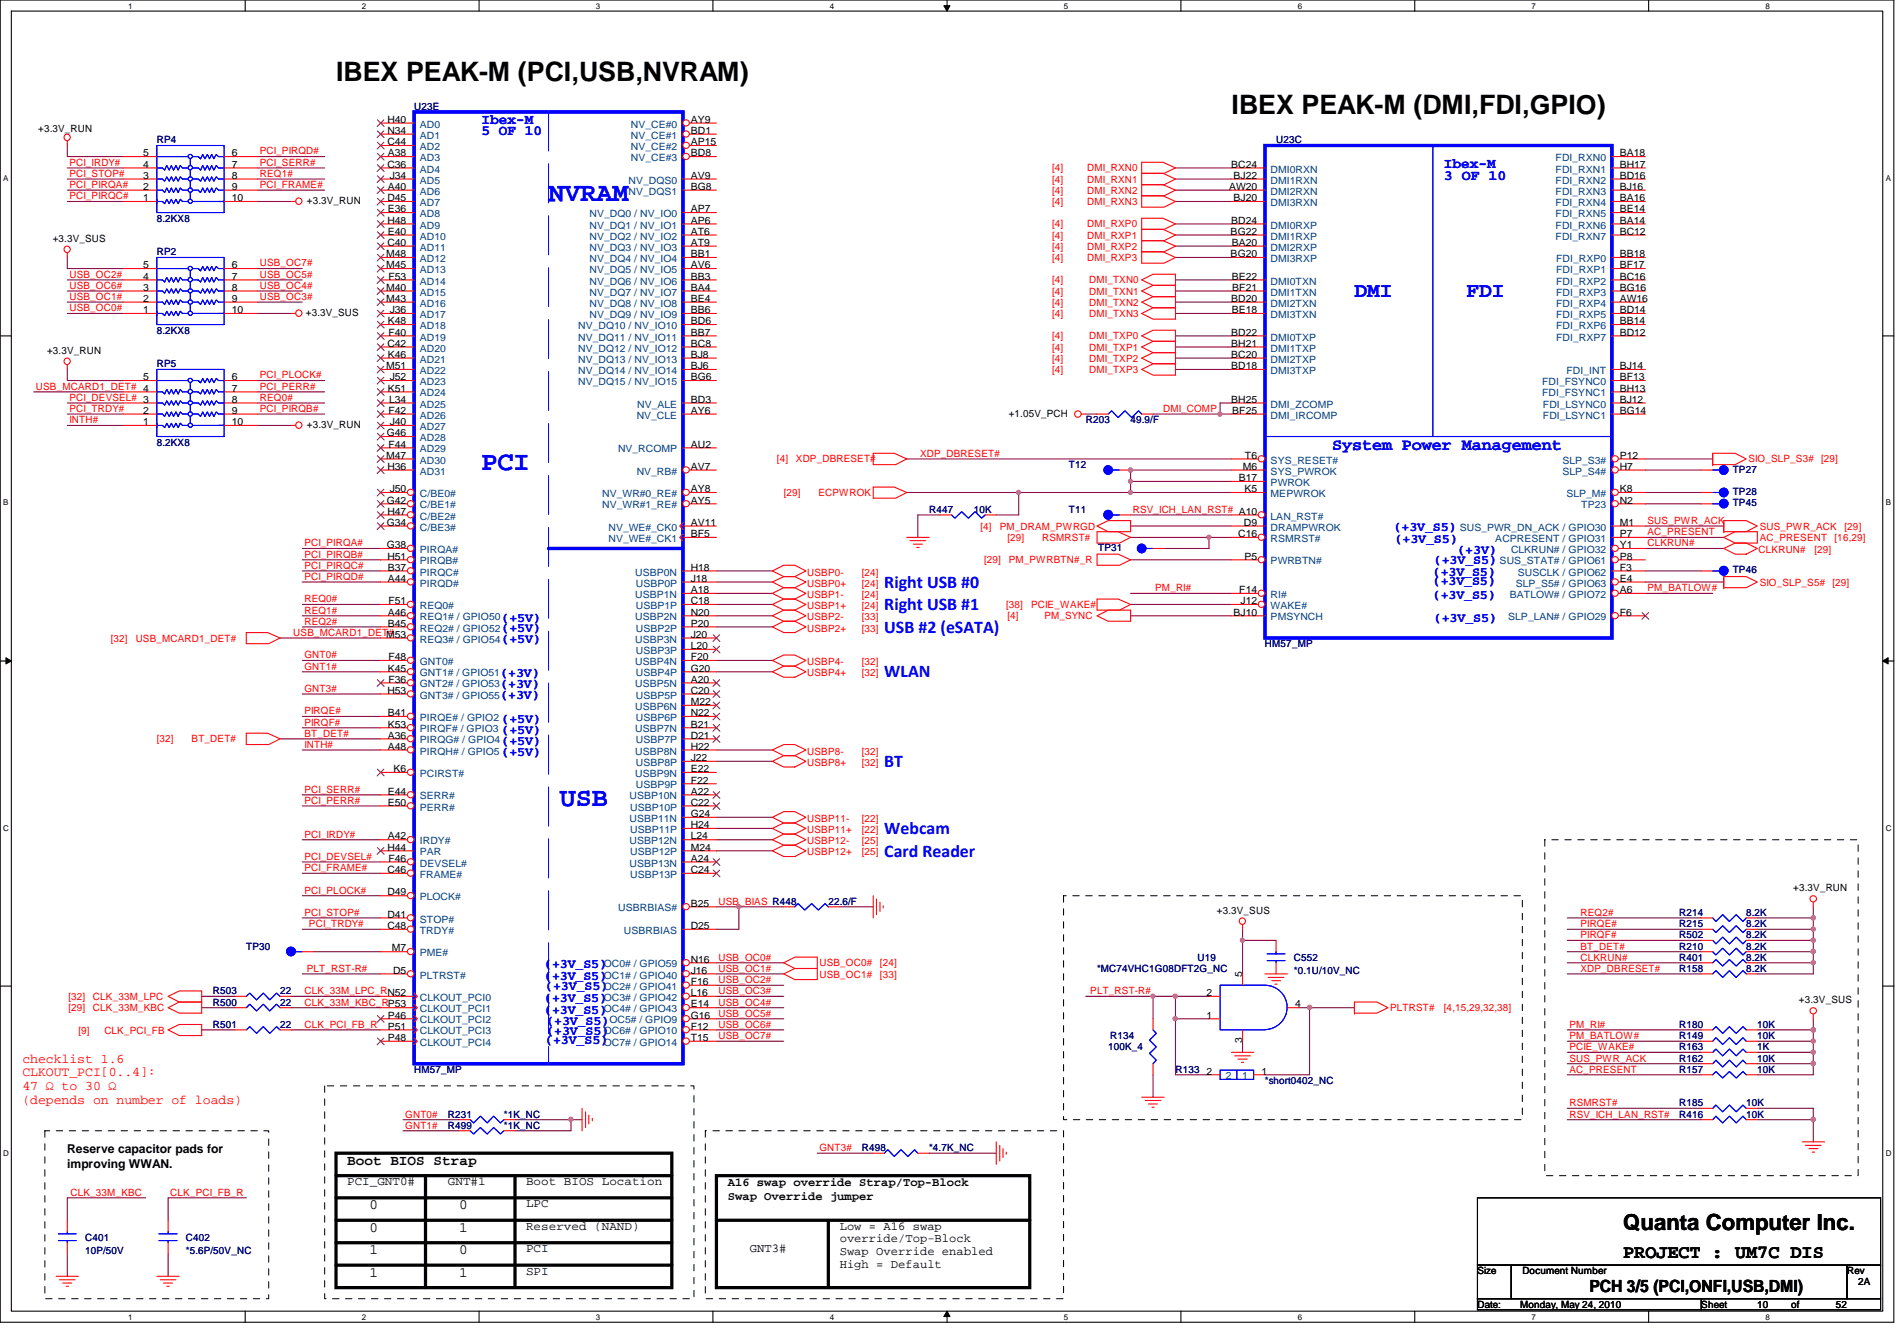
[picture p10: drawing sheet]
<svg xmlns="http://www.w3.org/2000/svg" width="297mm" height="210mm" viewBox="0 0 297 210" stroke-linecap="round" stroke-linejoin="round" font-family="sans-serif">
<defs><g id="words">
<g font-size="4.2">
<text x="52.6" y="12.6">IBEX PEAK-M (PCI,USB,NVRAM)</text>
<text x="192.8" y="17.9">IBEX PEAK-M (DMI,FDI,GPIO)</text>
</g>
<g font-size="4.2" fill="#00f">
<text x="85.9" y="31.5">NVRAM</text>
<text x="75.4" y="73.6">PCI</text>
<text x="87.7" y="126.2">USB</text>
</g>
<text font-size="3.5" x="254.2" y="192.5">Quanta Computer Inc.</text>
<g font-size="3.3" fill="#00f">
<text x="212.1" y="46.5">DMI</text>
<text x="229.6" y="46.5">FDI</text>
</g>
<text font-size="3" x="254.2" y="197">PROJECT : UM7C DIS</text>
<g font-size="2.8" fill="#00f">
<text x="138.5" y="95.5">Right USB #1</text>
<text x="138.5" y="92">Right USB #0</text>
<text x="138.5" y="99.1">USB #2 (eSATA)</text>
<text x="138.5" y="106">WLAN</text>
<text x="138.5" y="120.1">BT</text>
<text x="138.5" y="130.6">Webcam</text>
<text x="138.5" y="134.1">Card Reader</text>
</g>
<text font-size="2.6" fill="#00f" x="208.6" y="70.5">System Power Management</text>
<text font-size="2.6" x="248.9" y="202.2">PCH 3/5 (PCI,ONFI,USB,DMI)</text>
<g font-size="2.2" fill="#00f">
<text x="75.4" y="19.4">Ibex-M</text>
<text x="75.4" y="21.1">5 OF 10</text>
<text x="226.1" y="26.4">Ibex-M</text>
<text x="226.1" y="28.2">3 OF 10</text>
</g>
<g font-size="2.2">
<text x="54.4" y="182.4">Boot BIOS Strap</text>
<text x="57.9" y="189.3">0</text>
<text x="71.9" y="189.3">0</text>
<text x="57.9" y="192.8">0</text>
<text x="57.9" y="196.3">1</text>
<text x="71.9" y="196.3">0</text>
<text x="71.9" y="192.8">1</text>
<text x="57.9" y="199.9">1</text>
<text x="71.9" y="199.9">1</text>
</g>
<g font-size="2.1" fill="#00f">
<text x="218.2" y="83.2">(+3V_S5)</text>
<text x="218.4" y="84.9">(+3V_S5)</text>
<text x="224.5" y="88.3">(+3V_S5)</text>
<text x="228.2" y="86.7">(+3V)</text>
<text x="224.4" y="90.2">(+3V_S5)</text>
<text x="224.4" y="91.6">(+3V_S5)</text>
<text x="224.4" y="93.7">(+3V_S5)</text>
<text x="78.5" y="100.7">(+5V)</text>
<text x="78.5" y="97.4">(+5V)</text>
<text x="78.5" y="98.9">(+5V)</text>
<text x="224.5" y="97.4">(+3V_S5)</text>
<text x="78.4" y="107.7">(+3V)</text>
<text x="78.4" y="106">(+3V)</text>
<text x="78.4" y="109.5">(+3V)</text>
<text x="78.5" y="113.2">(+5V)</text>
<text x="78.5" y="114.9">(+5V)</text>
<text x="78.5" y="116.6">(+5V)</text>
<text x="78.5" y="118.4">(+5V)</text>
<text x="85.2" y="151.5">(+3V_S5)</text>
<text x="85.2" y="153.5">(+3V_S5)</text>
<text x="85.4" y="155">(+3V_S5)</text>
<text x="85.2" y="156.8">(+3V_S5)</text>
<text x="85.2" y="158.7">(+3V_S5)</text>
<text x="85.6" y="160.4">(+3V_S5)</text>
<text x="85.4" y="163.4">(+3V_S5)</text>
<text x="85.6" y="162.1">(+3V_S5)</text>
</g>
<g font-size="2.1" fill="#f00">
<text x="3.5" y="166.3">checklist 1.6</text>
<text x="3.5" y="168.5">CLKOUT_PCI[0..4]:</text>
<text x="3.5" y="170.6">47 Ω to 30 Ω</text>
<text x="3.5" y="172.8">(depends on number of loads)</text>
</g>
<g font-size="1.9">
<text x="10.5" y="180.5">Reserve capacitor pads for</text>
<text x="10.5" y="182.8">improving WWAN.</text>
<text x="54.4" y="185.5">PCI_GNT0#</text>
<text x="70.1" y="185.5">GNT#1</text>
<text x="82.4" y="185.5">Boot BIOS Location</text>
<text x="114" y="185.6">A16 swap override Strap/Top-Block</text>
<text x="82.4" y="189">LPC</text>
<text x="114" y="187.8">Swap Override jumper</text>
<text x="82.4" y="192.5">Reserved (NAND)</text>
<text x="82.4" y="196">PCI</text>
<text x="117.4" y="196">GNT3#</text>
<text x="131.5" y="192.5">Low = A16 swap</text>
<text x="131.5" y="194.5">override/Top-Block</text>
<text x="131.5" y="196.5">Swap Override enabled</text>
<text x="82.4" y="199.5">SPI</text>
<text x="131.5" y="198.5">High = Default</text>
</g>
<g font-size="1.6" fill="#000080">
<text x="64.9" y="17.2">U23E</text>
<text x="24.6" y="22.4">RP4</text>
<text x="199.8" y="22.4">U23C</text>
<text x="24.6" y="34.7">8.2KX8</text>
<text x="24.6" y="40">RP2</text>
<text x="24.6" y="52.2">8.2KX8</text>
<text x="24.6" y="57.5">RP5</text>
<text x="24.6" y="69.8">8.2KX8</text>
<text x="170" y="66.3">R203</text>
<text x="177" y="66.3">49.9/F</text>
<text x="167.4" y="73.3">T12</text>
<text x="271.3" y="74">TP27</text>
<text x="271.3" y="77.5">TP28</text>
<text x="145.5" y="80.3">R447</text>
<text x="152.5" y="80.3">10K</text>
<text x="167.4" y="80.3">T11</text>
<text x="271.3" y="79.2">TP45</text>
<text x="172" y="86.2">TP31</text>
<text x="271.3" y="89.7">TP46</text>
<text x="198.1" y="101.3">HM57_MP</text>
<text x="129.7" y="141.6">22.6/F</text>
<text x="262.9" y="143.4">R214</text>
<text x="273.4" y="143.4">8.2K</text>
<text x="38.6" y="148.6">TP30</text>
<text x="262.9" y="148.6">R210</text>
<text x="262.9" y="146.9">R502</text>
<text x="262.9" y="145.1">R215</text>
<text x="273.4" y="148.6">8.2K</text>
<text x="273.4" y="146.9">8.2K</text>
<text x="273.4" y="145.1">8.2K</text>
<text x="33.3" y="155.7">R503</text>
<text x="43.9" y="155.7">22</text>
<text x="171.8" y="152.1">*MC74VHC1G08DFT2G_NC</text>
<text x="187.5" y="150.4">U19</text>
<text x="202.6" y="150.4">C552</text>
<text x="202.6" y="152.5">*0.1U/10V_NC</text>
<text x="262.9" y="150.4">R401</text>
<text x="262.9" y="152.1">R158</text>
<text x="273.4" y="150.4">8.2K</text>
<text x="273.4" y="152.1">8.2K</text>
<text x="33.3" y="160.9">R501</text>
<text x="33.3" y="157.4">R500</text>
<text x="43.9" y="160.9">22</text>
<text x="43.9" y="157.4">22</text>
<text x="262.9" y="160.9">R180</text>
<text x="275.2" y="160.9">10K</text>
<text x="64.9" y="167.9">HM57_MP</text>
<text x="173.5" y="164.4">100K_4</text>
<text x="173.9" y="162.6">R134</text>
<text x="184.1" y="167.9">R133</text>
<text x="262.9" y="164.4">R163</text>
<text x="262.9" y="167.9">R157</text>
<text x="262.9" y="166.2">R162</text>
<text x="262.9" y="162.6">R149</text>
<text x="275.2" y="164.4">1K</text>
<text x="275.2" y="167.9">10K</text>
<text x="275.2" y="166.2">10K</text>
<text x="275.2" y="162.6">10K</text>
<text x="198.1" y="169.7">*short0402_NC</text>
<text x="262.9" y="173.2">R185</text>
<text x="273.4" y="173.2">10K</text>
<text x="70.1" y="174.9">R231</text>
<text x="70.1" y="176.7">R499</text>
<text x="78.9" y="174.9">*1K_NC</text>
<text x="78.9" y="176.7">*1K_NC</text>
<text x="262.9" y="174.9">R416</text>
<text x="273.4" y="174.9">10K</text>
<text x="135" y="180.2">R498</text>
<text x="145.5" y="180.2">*4.7K_NC</text>
<text x="13.3" y="194.2">C401</text>
<text x="13.3" y="196.3">10P/50V</text>
<text x="29.1" y="194.2">C402</text>
<text x="29.1" y="196.3">*5.6P/50V_NC</text>
</g>
<g font-size="1.6">
<text x="6" y="20.7">+3.3V_RUN</text>
<text x="60.7" y="19.2">H40</text>
<text x="60.7" y="21">N34</text>
<text x="60.7" y="22.7">C44</text>
<text x="108.2" y="19.2">AY9</text>
<text x="108.2" y="21">BD1</text>
<text x="108.2" y="22.7">AP15</text>
<text x="22.4" y="29.7">2</text>
<text x="22.4" y="28">3</text>
<text x="22.4" y="26.2">4</text>
<text x="22.4" y="24.5">5</text>
<text x="36.3" y="29.7">9</text>
<text x="36.3" y="28">8</text>
<text x="36.3" y="26.2">7</text>
<text x="36.3" y="24.5">6</text>
<text x="60.7" y="26.2">C36</text>
<text x="60.7" y="24.5">A38</text>
<text x="60.7" y="29.7">A40</text>
<text x="61" y="28">J34</text>
<text x="108.2" y="24.5">BD8</text>
<text x="108.2" y="28">AV9</text>
<text x="108.2" y="29.7">BG8</text>
<text x="192.4" y="29.7">AW20</text>
<text x="192.8" y="26.2">BC24</text>
<text x="193.2" y="28">BJ22</text>
<text x="253.6" y="24.5">BA18</text>
<text x="253.6" y="26.2">BH17</text>
<text x="253.6" y="28">BD16</text>
<text x="253.6" y="29.7">BJ16</text>
<text x="22.4" y="31.5">1</text>
<text x="36.3" y="31.5">10</text>
<text x="48" y="31.9">+3.3V_RUN</text>
<text x="60.7" y="31.5">D45</text>
<text x="60.7" y="35">H48</text>
<text x="60.7" y="33.2">E36</text>
<text x="108.2" y="33.2">AP7</text>
<text x="108.2" y="35">AP6</text>
<text x="192.8" y="35">BD24</text>
<text x="193.2" y="31.5">BJ20</text>
<text x="253.6" y="31.5">BA16</text>
<text x="253.6" y="33.2">BE14</text>
<text x="253.6" y="35">BA14</text>
<text x="8.3" y="37.9">+3.3V_SUS</text>
<text x="22.4" y="42">5</text>
<text x="36.3" y="42">6</text>
<text x="60.5" y="40.3">M48</text>
<text x="60.5" y="42">M45</text>
<text x="60.7" y="38.5">C40</text>
<text x="60.7" y="36.7">E40</text>
<text x="108.2" y="36.7">AT6</text>
<text x="108.2" y="38.5">AT9</text>
<text x="108.2" y="40.3">BB1</text>
<text x="108.2" y="42">AV6</text>
<text x="192.7" y="36.7">BG22</text>
<text x="192.7" y="40.3">BG20</text>
<text x="192.9" y="38.5">BA20</text>
<text x="253.6" y="40.3">BB18</text>
<text x="253.6" y="42">BF17</text>
<text x="253.6" y="36.7">BC12</text>
<text x="22.4" y="47.2">2</text>
<text x="22.4" y="45.5">3</text>
<text x="22.4" y="43.8">4</text>
<text x="36.3" y="47.2">9</text>
<text x="36.3" y="45.5">8</text>
<text x="36.3" y="43.8">7</text>
<text x="60.5" y="45.5">M40</text>
<text x="60.5" y="47.2">M43</text>
<text x="60.8" y="43.8">F53</text>
<text x="108.2" y="43.8">BB3</text>
<text x="108.2" y="45.5">BA4</text>
<text x="108.2" y="47.2">BE4</text>
<text x="192.8" y="47.2">BD20</text>
<text x="192.9" y="43.8">BE22</text>
<text x="193" y="45.5">BF21</text>
<text x="253.6" y="43.8">BC16</text>
<text x="253.6" y="45.5">BG16</text>
<text x="253.6" y="47.2">AW16</text>
<text x="22.4" y="49">1</text>
<text x="36.3" y="49">10</text>
<text x="47.9" y="49.4">+3.3V_SUS</text>
<text x="60.7" y="50.8">K48</text>
<text x="60.8" y="52.5">F40</text>
<text x="61" y="49">J36</text>
<text x="108.2" y="49">BB6</text>
<text x="108.2" y="50.8">BD6</text>
<text x="108.2" y="52.5">BB7</text>
<text x="192.8" y="52.5">BD22</text>
<text x="192.9" y="49">BE18</text>
<text x="253.6" y="49">BD14</text>
<text x="253.6" y="50.8">BB14</text>
<text x="253.6" y="52.5">BD12</text>
<text x="7.4" y="55.4">+3.3V_RUN</text>
<text x="22.4" y="59.5">5</text>
<text x="36.3" y="59.5">6</text>
<text x="60.5" y="57.8">M51</text>
<text x="60.7" y="54.3">C42</text>
<text x="60.7" y="56">K46</text>
<text x="61" y="59.5">J52</text>
<text x="108.2" y="54.3">BC8</text>
<text x="108.2" y="56">BJ8</text>
<text x="108.2" y="57.8">BJ6</text>
<text x="108.2" y="59.5">BG6</text>
<text x="192.8" y="54.3">BH21</text>
<text x="192.8" y="56">BC20</text>
<text x="192.8" y="57.8">BD18</text>
<text x="253.6" y="57.8">BJ14</text>
<text x="253.6" y="59.5">BF13</text>
<text x="22.4" y="64.8">2</text>
<text x="36.3" y="64.8">9</text>
<text x="36.3" y="63">8</text>
<text x="36.3" y="61.3">7</text>
<text x="60.7" y="61.3">K51</text>
<text x="60.8" y="64.8">F42</text>
<text x="61" y="63">L34</text>
<text x="108.2" y="63">BD3</text>
<text x="108.2" y="64.8">AY6</text>
<text x="157.9" y="65.2">+1.05V_PCH</text>
<text x="192.8" y="63">BH25</text>
<text x="193" y="64.8">BF25</text>
<text x="253.6" y="63">BJ12</text>
<text x="253.6" y="64.8">BG14</text>
<text x="253.6" y="61.3">BH13</text>
<text x="22.4" y="66.5">1</text>
<text x="36.3" y="66.5">10</text>
<text x="48" y="67">+3.3V_RUN</text>
<text x="60.5" y="71.8">M47</text>
<text x="60.6" y="68.3">G46</text>
<text x="60.8" y="70.1">F44</text>
<text x="61" y="66.5">J40</text>
<text x="108.2" y="70.1">AU2</text>
<text x="194.9" y="71.8">T6</text>
<text x="253.6" y="71.8">P12</text>
<text x="60.7" y="73.5">H36</text>
<text x="61" y="77">J50</text>
<text x="108.2" y="73.5">AV7</text>
<text x="108.2" y="77">AY8</text>
<text x="194" y="75.3">B17</text>
<text x="194.6" y="73.5">M6</text>
<text x="194.9" y="77">K5</text>
<text x="253.6" y="73.5">H7</text>
<text x="253.6" y="77">K8</text>
<text x="60.6" y="78.8">G42</text>
<text x="60.6" y="82.3">G34</text>
<text x="60.7" y="80.6">H47</text>
<text x="108.2" y="82.3">AV11</text>
<text x="108.2" y="78.8">AY5</text>
<text x="194.8" y="82.3">D9</text>
<text x="253.6" y="78.8">N2</text>
<text x="253.6" y="82.3">M1</text>
<text x="60.6" y="85.8">G38</text>
<text x="60.7" y="87.6">H51</text>
<text x="60.7" y="89.3">B37</text>
<text x="108.2" y="89.3">H18</text>
<text x="108.2" y="84.1">BF5</text>
<text x="193.9" y="84.1">C16</text>
<text x="194.9" y="87.6">P5</text>
<text x="253.6" y="87.6">P8</text>
<text x="253.6" y="85.8">Y1</text>
<text x="253.6" y="89.3">F3</text>
<text x="253.6" y="84.1">P7</text>
<text x="60.7" y="91.1">A44</text>
<text x="60.8" y="94.6">F51</text>
<text x="108.2" y="92.8">A18</text>
<text x="108.2" y="91.1">J18</text>
<text x="108.2" y="94.6">C18</text>
<text x="194.1" y="92.8">F14</text>
<text x="194.3" y="94.6">J12</text>
<text x="253.6" y="92.8">A6</text>
<text x="253.6" y="91.1">E4</text>
<text x="60.5" y="99.8">M53</text>
<text x="60.7" y="96.4">A46</text>
<text x="60.7" y="98.1">B45</text>
<text x="108.2" y="96.4">N20</text>
<text x="108.2" y="99.8">J20</text>
<text x="108.2" y="98.1">P20</text>
<text x="108.2" y="101.6">L20</text>
<text x="193.2" y="96.4">BJ10</text>
<text x="253.6" y="96.4">F6</text>
<text x="60.7" y="105.1">K45</text>
<text x="60.8" y="103.3">F48</text>
<text x="60.8" y="106.8">F36</text>
<text x="108.2" y="103.3">F20</text>
<text x="108.2" y="106.8">A20</text>
<text x="108.2" y="105.1">G20</text>
<text x="60.7" y="108.6">H53</text>
<text x="60.7" y="112.1">B41</text>
<text x="60.7" y="113.9">K53</text>
<text x="108.2" y="110.4">M22</text>
<text x="108.2" y="113.9">B21</text>
<text x="108.2" y="108.6">C20</text>
<text x="108.2" y="112.1">N22</text>
<text x="60.7" y="115.6">A36</text>
<text x="60.7" y="117.3">A48</text>
<text x="108.2" y="117.3">H22</text>
<text x="108.2" y="115.6">D21</text>
<text x="108.2" y="119.1">J22</text>
<text x="60.7" y="124.4">E44</text>
<text x="61.6" y="120.9">K6</text>
<text x="108.2" y="124.4">A22</text>
<text x="108.2" y="120.9">E22</text>
<text x="108.2" y="122.6">F22</text>
<text x="60.7" y="126.1">E50</text>
<text x="60.7" y="131.4">A42</text>
<text x="108.2" y="127.9">G24</text>
<text x="108.2" y="131.4">L24</text>
<text x="108.2" y="126.1">C22</text>
<text x="108.2" y="129.6">H24</text>
<text x="60.7" y="136.7">C46</text>
<text x="60.7" y="133.1">H44</text>
<text x="60.8" y="134.9">F46</text>
<text x="108.2" y="134.9">A24</text>
<text x="108.2" y="133.1">M24</text>
<text x="108.2" y="136.7">C24</text>
<text x="60.7" y="140.2">D49</text>
<text x="60.7" y="143.6">D41</text>
<text x="108.2" y="141.9">B25</text>
<text x="190.5" y="143">+3.3V_SUS</text>
<text x="280.8" y="139.5">+3.3V_RUN</text>
<text x="60.7" y="145.4">C48</text>
<text x="61.4" y="148.9">M7</text>
<text x="108.2" y="145.4">D25</text>
<text x="61.5" y="152.4">D5</text>
<text x="108.2" y="150.7">N16</text>
<text x="108.2" y="152.4">J16</text>
<text x="108.2" y="154.2">F16</text>
<text x="108.2" y="155.9">L16</text>
<text x="188.9" y="155.9">2</text>
<text x="194.5" y="153" transform="rotate(-90 194.5 153)">5</text>
<text x="60.7" y="159.4">P46</text>
<text x="60.7" y="161.2">P51</text>
<text x="108.2" y="159.4">G16</text>
<text x="108.2" y="157.7">E14</text>
<text x="108.2" y="161.2">F12</text>
<text x="188.9" y="159.4">1</text>
<text x="202.8" y="157.7">4</text>
<text x="281.7" y="157.1">+3.3V_SUS</text>
<text x="60.7" y="162.9">P48</text>
<text x="108.2" y="162.9">T15</text>
<text x="194.5" y="163.3" transform="rotate(-90 194.5 163.3)">3</text>
<text x="188.9" y="168.2">2</text>
<text x="197.5" y="168.2">1</text>
<text x="231.3" y="199.5">Size</text>
<text x="238.4" y="199.5">Document Number</text>
<text x="289.2" y="199.5">Rev</text>
<text x="291" y="201.2">2A</text>
<text x="231.3" y="204.7">Date:</text>
<text x="238" y="204.7">Monday, May 24, 2010</text>
<text x="266.4" y="204.7">Sheet</text>
<text x="275.2" y="204.7">10</text>
<text x="280.5" y="204.7">of</text>
<text x="287.4" y="204.7">52</text>
</g>
<g font-size="1.6" fill="#004080">
<text x="65.7" y="20">AD0</text>
<text x="65.7" y="21.7">AD1</text>
<text x="65.7" y="23.5">AD2</text>
<text x="98.8" y="20">NV_CE#0</text>
<text x="98.8" y="21.7">NV_CE#1</text>
<text x="98.8" y="23.5">NV_CE#2</text>
<text x="65.7" y="25.2">AD3</text>
<text x="65.7" y="27">AD4</text>
<text x="65.7" y="28.7">AD5</text>
<text x="98.4" y="28.7">NV_DQS0</text>
<text x="98.8" y="25.2">NV_CE#3</text>
<text x="199" y="27">DMI0RXN</text>
<text x="199" y="28.7">DMI1RXN</text>
<text x="243.6" y="25.2">FDI_RXN0</text>
<text x="243.6" y="27">FDI_RXN1</text>
<text x="243.6" y="28.7">FDI_RXN2</text>
<text x="65.7" y="30.5">AD6</text>
<text x="65.7" y="32.3">AD7</text>
<text x="65.7" y="34">AD8</text>
<text x="65.7" y="35.8">AD9</text>
<text x="92.3" y="34">NV_DQ0 / NV_IO0</text>
<text x="92.3" y="35.8">NV_DQ1 / NV_IO1</text>
<text x="98.4" y="30.5">NV_DQS1</text>
<text x="199" y="30.5">DMI2RXN</text>
<text x="199" y="32.3">DMI3RXN</text>
<text x="199" y="35.8">DMI0RXP</text>
<text x="243.6" y="30.5">FDI_RXN3</text>
<text x="243.6" y="32.3">FDI_RXN4</text>
<text x="243.6" y="34">FDI_RXN5</text>
<text x="243.6" y="35.8">FDI_RXN6</text>
<text x="65.7" y="37.5">AD10</text>
<text x="65.7" y="39.2">AD11</text>
<text x="65.7" y="41">AD12</text>
<text x="92.3" y="37.5">NV_DQ2 / NV_IO2</text>
<text x="92.3" y="39.2">NV_DQ3 / NV_IO3</text>
<text x="92.3" y="41">NV_DQ4 / NV_IO4</text>
<text x="199" y="37.5">DMI1RXP</text>
<text x="199" y="39.2">DMI2RXP</text>
<text x="199" y="41">DMI3RXP</text>
<text x="243.6" y="37.5">FDI_RXN7</text>
<text x="243.7" y="41">FDI_RXP0</text>
<text x="65.7" y="42.8">AD13</text>
<text x="65.7" y="44.5">AD14</text>
<text x="65.7" y="46.3">AD15</text>
<text x="92.3" y="42.8">NV_DQ5 / NV_IO5</text>
<text x="92.3" y="44.5">NV_DQ6 / NV_IO6</text>
<text x="92.3" y="46.3">NV_DQ7 / NV_IO7</text>
<text x="199" y="44.5">DMI0TXN</text>
<text x="199" y="46.3">DMI1TXN</text>
<text x="243.7" y="42.8">FDI_RXP1</text>
<text x="243.7" y="44.5">FDI_RXP2</text>
<text x="243.7" y="46.3">FDI_RXP3</text>
<text x="65.7" y="48">AD16</text>
<text x="65.7" y="49.8">AD17</text>
<text x="65.7" y="51.5">AD18</text>
<text x="65.7" y="53.3">AD19</text>
<text x="90.5" y="51.5">NV_DQ10 / NV_IO10</text>
<text x="90.5" y="53.3">NV_DQ11 / NV_IO11</text>
<text x="92.3" y="48">NV_DQ8 / NV_IO8</text>
<text x="92.3" y="49.8">NV_DQ9 / NV_IO9</text>
<text x="199" y="48">DMI2TXN</text>
<text x="199" y="49.8">DMI3TXN</text>
<text x="199" y="53.3">DMI0TXP</text>
<text x="243.7" y="48">FDI_RXP4</text>
<text x="243.7" y="49.8">FDI_RXP5</text>
<text x="243.7" y="51.5">FDI_RXP6</text>
<text x="243.7" y="53.3">FDI_RXP7</text>
<text x="65.7" y="55">AD20</text>
<text x="65.7" y="56.8">AD21</text>
<text x="65.7" y="58.5">AD22</text>
<text x="90.5" y="55">NV_DQ12 / NV_IO12</text>
<text x="90.5" y="56.8">NV_DQ13 / NV_IO13</text>
<text x="90.5" y="58.5">NV_DQ14 / NV_IO14</text>
<text x="199" y="55">DMI1TXP</text>
<text x="199" y="56.8">DMI2TXP</text>
<text x="199" y="58.5">DMI3TXP</text>
<text x="245.3" y="58.5">FDI_INT</text>
<text x="65.7" y="60.3">AD23</text>
<text x="65.7" y="62.1">AD24</text>
<text x="65.7" y="63.8">AD25</text>
<text x="65.7" y="65.5">AD26</text>
<text x="90.5" y="60.3">NV_DQ15 / NV_IO15</text>
<text x="99.7" y="65.5">NV_CLE</text>
<text x="99.8" y="63.8">NV_ALE</text>
<text x="199" y="63.8">DMI_ZCOMP</text>
<text x="199" y="65.5">DMI_IRCOMP</text>
<text x="241.5" y="60.3">FDI_FSYNC0</text>
<text x="241.5" y="62.1">FDI_FSYNC1</text>
<text x="241.6" y="63.8">FDI_LSYNC0</text>
<text x="241.6" y="65.5">FDI_LSYNC1</text>
<text x="65.7" y="67.3">AD27</text>
<text x="65.7" y="69">AD28</text>
<text x="65.7" y="70.8">AD29</text>
<text x="96.8" y="70.8">NV_RCOMP</text>
<text x="65.7" y="72.6">AD30</text>
<text x="65.7" y="74.3">AD31</text>
<text x="65.7" y="77.8">C/BE0#</text>
<text x="94.3" y="77.8">NV_WR#0_RE#</text>
<text x="99.7" y="74.3">NV_RB#</text>
<text x="199" y="72.6">SYS_RESET#</text>
<text x="199" y="74.3">SYS_PWROK</text>
<text x="199" y="77.8">MEPWROK</text>
<text x="199" y="76.1">PWROK</text>
<text x="244.6" y="72.6">SLP_S3#</text>
<text x="244.6" y="74.3">SLP_S4#</text>
<text x="245.3" y="77.8">SLP_M#</text>
<text x="65.7" y="79.6">C/BE1#</text>
<text x="65.7" y="81.3">C/BE2#</text>
<text x="65.7" y="83.1">C/BE3#</text>
<text x="94.3" y="79.6">NV_WR#1_RE#</text>
<text x="95.3" y="83.1">NV_WE#_CK0</text>
<text x="199" y="81.3">LAN_RST#</text>
<text x="199" y="83.1">DRAMPWROK</text>
<text x="228.6" y="83.1">SUS_PWR_DN_ACK / GPIO30</text>
<text x="247.6" y="79.6">TP23</text>
<text x="65.7" y="86.6">PIRQA#</text>
<text x="65.7" y="88.3">PIRQB#</text>
<text x="95.3" y="84.8">NV_WE#_CK1</text>
<text x="199" y="88.3">PWRBTN#</text>
<text x="199" y="84.8">RSMRST#</text>
<text x="234.1" y="84.8">ACPRESENT / GPIO31</text>
<text x="234.8" y="88.3">SUS_STAT# / GPIO61</text>
<text x="236.6" y="86.6">CLKRUN# / GPIO32</text>
<text x="65.7" y="90.1">PIRQC#</text>
<text x="65.7" y="91.8">PIRQD#</text>
<text x="65.7" y="95.3">REQ0#</text>
<text x="99.5" y="90.1">USBP0N</text>
<text x="99.5" y="93.6">USBP1N</text>
<text x="99.6" y="91.8">USBP0P</text>
<text x="99.6" y="95.3">USBP1P</text>
<text x="199" y="93.6">RI#</text>
<text x="199" y="95.3">WAKE#</text>
<text x="236.4" y="93.6">BATLOW# / GPIO72</text>
<text x="237.4" y="91.8">SLP_S5# / GPIO63</text>
<text x="237.7" y="90.1">SUSCLK / GPIO62</text>
<text x="65.7" y="97.1">REQ1# / GPIO50</text>
<text x="65.7" y="98.8">REQ2# / GPIO52</text>
<text x="65.7" y="100.6">REQ3# / GPIO54</text>
<text x="99.5" y="97.1">USBP2N</text>
<text x="99.5" y="100.6">USBP3N</text>
<text x="99.6" y="98.8">USBP2P</text>
<text x="199" y="97.1">PMSYNCH</text>
<text x="236.2" y="97.1">SLP_LAN# / GPIO29</text>
<text x="65.7" y="104.1">GNT0#</text>
<text x="65.7" y="105.9">GNT1# / GPIO51</text>
<text x="65.7" y="107.6">GNT2# / GPIO53</text>
<text x="99.5" y="104.1">USBP4N</text>
<text x="99.5" y="107.6">USBP5N</text>
<text x="99.6" y="102.4">USBP3P</text>
<text x="99.6" y="105.9">USBP4P</text>
<text x="65.7" y="109.3">GNT3# / GPIO55</text>
<text x="65.7" y="112.9">PIRQE# / GPIO2</text>
<text x="99.5" y="111.1">USBP6N</text>
<text x="99.6" y="109.3">USBP5P</text>
<text x="99.6" y="112.9">USBP6P</text>
<text x="65.7" y="114.6">PIRQF# / GPIO3</text>
<text x="65.7" y="116.4">PIRQG# / GPIO4</text>
<text x="65.7" y="118.1">PIRQH# / GPIO5</text>
<text x="99.5" y="114.6">USBP7N</text>
<text x="99.5" y="118.1">USBP8N</text>
<text x="99.6" y="116.4">USBP7P</text>
<text x="99.6" y="119.9">USBP8P</text>
<text x="65.7" y="121.6">PCIRST#</text>
<text x="65.7" y="125.1">SERR#</text>
<text x="98.6" y="125.1">USBP10N</text>
<text x="99.5" y="121.6">USBP9N</text>
<text x="99.6" y="123.4">USBP9P</text>
<text x="65.7" y="126.9">PERR#</text>
<text x="98.6" y="128.7">USBP11N</text>
<text x="98.7" y="126.9">USBP10P</text>
<text x="98.7" y="130.4">USBP11P</text>
<text x="65.7" y="135.6">DEVSEL#</text>
<text x="65.7" y="137.4">FRAME#</text>
<text x="65.7" y="132.2">IRDY#</text>
<text x="65.7" y="133.9">PAR</text>
<text x="98.6" y="132.2">USBP12N</text>
<text x="98.6" y="135.6">USBP13N</text>
<text x="98.7" y="133.9">USBP12P</text>
<text x="98.7" y="137.4">USBP13P</text>
<text x="65.7" y="140.9">PLOCK#</text>
<text x="96.8" y="142.7">USBRBIAS#</text>
<text x="65.7" y="149.7">PME#</text>
<text x="65.7" y="144.4">STOP#</text>
<text x="65.7" y="146.2">TRDY#</text>
<text x="97.7" y="146.2">USBRBIAS</text>
<text x="65.7" y="153.2">PLTRST#</text>
<text x="94.5" y="151.4">OC0# / GPIO59</text>
<text x="94.5" y="153.2">OC1# / GPIO40</text>
<text x="94.5" y="154.9">OC2# / GPIO41</text>
<text x="65.7" y="156.7">CLKOUT_PCI0</text>
<text x="65.7" y="158.5">CLKOUT_PCI1</text>
<text x="65.7" y="160.2">CLKOUT_PCI2</text>
<text x="65.7" y="161.9">CLKOUT_PCI3</text>
<text x="94.5" y="156.7">OC3# / GPIO42</text>
<text x="94.5" y="158.5">OC4# / GPIO43</text>
<text x="94.5" y="161.9">OC6# / GPIO10</text>
<text x="95.4" y="160.2">OC5# / GPIO9</text>
<text x="65.7" y="163.7">CLKOUT_PCI4</text>
<text x="94.5" y="163.7">OC7# / GPIO14</text>
<text x="191.9" y="169">2</text>
<text x="194.5" y="169">1</text>
</g>
<g font-size="1.6" fill="#f00">
<text x="10.9" y="27.7">PCI_STOP#</text>
<text x="10.9" y="29.4">PCI_PIRQA#</text>
<text x="10.9" y="26">PCI_IRDY#</text>
<text x="40.7" y="26">PCI_SERR#</text>
<text x="40.7" y="27.7">REQ1#</text>
<text x="40.7" y="24.2">PCI_PIRQD#</text>
<text x="40.7" y="29.4">PCI_FRAME#</text>
<text x="164.8" y="26.8">[4]</text>
<text x="164.8" y="28.6">[4]</text>
<text x="170.2" y="26.8">DMI_RXN0</text>
<text x="170.2" y="28.6">DMI_RXN1</text>
<text x="10.9" y="31.2">PCI_PIRQC#</text>
<text x="164.8" y="30.4">[4]</text>
<text x="164.8" y="32.1">[4]</text>
<text x="164.8" y="35.6">[4]</text>
<text x="170.2" y="30.4">DMI_RXN2</text>
<text x="170.2" y="32.1">DMI_RXN3</text>
<text x="170.2" y="35.6">DMI_RXP0</text>
<text x="40.7" y="41.7">USB_OC7#</text>
<text x="164.8" y="37.3">[4]</text>
<text x="164.8" y="39.1">[4]</text>
<text x="164.8" y="40.9">[4]</text>
<text x="170.2" y="37.3">DMI_RXP1</text>
<text x="170.2" y="39.1">DMI_RXP2</text>
<text x="170.2" y="40.9">DMI_RXP3</text>
<text x="10.9" y="45.2">USB_OC6#</text>
<text x="10.9" y="46.9">USB_OC1#</text>
<text x="10.9" y="43.5">USB_OC2#</text>
<text x="40.7" y="46.9">USB_OC3#</text>
<text x="40.7" y="45.2">USB_OC4#</text>
<text x="40.7" y="43.5">USB_OC5#</text>
<text x="164.8" y="46.1">[4]</text>
<text x="164.8" y="47.9">[4]</text>
<text x="164.8" y="44.4">[4]</text>
<text x="170.6" y="46.1">DMI_TXN1</text>
<text x="170.6" y="47.9">DMI_TXN2</text>
<text x="170.6" y="44.4">DMI_TXN0</text>
<text x="10.9" y="48.7">USB_OC0#</text>
<text x="164.8" y="49.6">[4]</text>
<text x="164.8" y="53.1">[4]</text>
<text x="170.6" y="49.6">DMI_TXN3</text>
<text x="170.6" y="53.1">DMI_TXP0</text>
<text x="40.7" y="59.2">PCI_PLOCK#</text>
<text x="164.8" y="54.9">[4]</text>
<text x="164.8" y="56.6">[4]</text>
<text x="164.8" y="58.4">[4]</text>
<text x="170.6" y="54.9">DMI_TXP1</text>
<text x="170.6" y="56.6">DMI_TXP2</text>
<text x="170.6" y="58.4">DMI_TXP3</text>
<text x="5.6" y="61">USB_MCARD1_DET# 4</text>
<text x="10.9" y="64.5">PCI_TRDY#</text>
<text x="10.9" y="62.7">PCI_DEVSEL# 3</text>
<text x="40.7" y="64.5">PCI_PIRQB#</text>
<text x="40.7" y="62.7">REQ0#</text>
<text x="40.7" y="61">PCI_PERR#</text>
<text x="182.1" y="64.5">DMI_COMP</text>
<text x="10.9" y="66.3">INTH#</text>
<text x="144.1" y="71.5">XDP_DBRESET#</text>
<text x="121.7" y="72.4">[4]</text>
<text x="122.7" y="77.7">[29]</text>
<text x="124.6" y="72.4">XDP_DBRESET#</text>
<text x="128.1" y="77.7">ECPWROK</text>
<text x="273.8" y="72.4">SIO_SLP_S3#</text>
<text x="285.2" y="72.4">[29]</text>
<text x="153.5" y="82.9">[4]</text>
<text x="156.5" y="82.9">PM_DRAM_PWRGD</text>
<text x="177.4" y="80.3">RSV_ICH_LAN_RST# A10</text>
<text x="258" y="82">SUS_PWR_ACK</text>
<text x="258" y="83.8">AC_PRESENT</text>
<text x="275.5" y="82.9">SUS_PWR_ACK</text>
<text x="288.8" y="82.9">[29]</text>
<text x="47.7" y="89">PCI_PIRQC#</text>
<text x="47.7" y="87.3">PCI_PIRQB#</text>
<text x="47.7" y="85.5">PCI_PIRQA#</text>
<text x="154.1" y="88.2">[29]</text>
<text x="157.8" y="84.7">[29]</text>
<text x="157.9" y="88.2">PM_PWRBTN#_R</text>
<text x="163.2" y="84.7">RSMRST#</text>
<text x="258" y="85.5">CLKRUN#</text>
<text x="275.4" y="86.6">CLKRUN#</text>
<text x="275.5" y="84.7">AC_PRESENT</text>
<text x="284.1" y="86.6">[29]</text>
<text x="287.3" y="84.7">[16,29]</text>
<text x="47.7" y="90.8">PCI_PIRQD#</text>
<text x="47.7" y="94.3">REQ0#</text>
<text x="126.4" y="93.6">USBP1-</text>
<text x="126.4" y="95.4">USBP1+</text>
<text x="126.4" y="90.1">USBP0-</text>
<text x="126.4" y="91.9">USBP0+</text>
<text x="135" y="93.6">[24]</text>
<text x="135" y="95.4">[24]</text>
<text x="135" y="90.1">[24]</text>
<text x="135" y="91.9">[24]</text>
<text x="157.6" y="95.2">[38]</text>
<text x="161.5" y="95.2">PCIE_WAKE#</text>
<text x="180.9" y="92.5">PM_RI#</text>
<text x="258" y="92.5">PM_BATLOW#</text>
<text x="275.5" y="91.7">SIO_SLP_S5#</text>
<text x="286.9" y="91.7">[29]</text>
<text x="17.4" y="100.5">[32]</text>
<text x="21.2" y="100.5">USB_MCARD1_DET#</text>
<text x="45.9" y="99.5">USB_MCARD1_DET#</text>
<text x="47.7" y="96.1">REQ1#</text>
<text x="47.7" y="97.8">REQ2#</text>
<text x="126.4" y="97.1">USBP2-</text>
<text x="126.4" y="98.8">USBP2+</text>
<text x="135" y="97.1">[33]</text>
<text x="135" y="98.8">[33]</text>
<text x="157.8" y="96.9">[4]</text>
<text x="163.5" y="96.9">PM_SYNC</text>
<text x="47.7" y="104.8">GNT1#</text>
<text x="47.7" y="103">GNT0#</text>
<text x="126.4" y="104.1">USBP4-</text>
<text x="126.4" y="105.9">USBP4+</text>
<text x="135" y="104.1">[32]</text>
<text x="135" y="105.9">[32]</text>
<text x="47.7" y="108.3">GNT3#</text>
<text x="47.7" y="111.8">PIRQE#</text>
<text x="47.7" y="113.6">PIRQF#</text>
<text x="24.6" y="116.2">[32]</text>
<text x="30" y="116.2">BT_DET#</text>
<text x="47.7" y="117.1">INTH#</text>
<text x="47.7" y="115.3">BT_DET#</text>
<text x="126.4" y="118.2">USBP8-</text>
<text x="126.4" y="119.9">USBP8+</text>
<text x="135" y="118.2">[32]</text>
<text x="135" y="119.9">[32]</text>
<text x="47.7" y="125.8">PCI_PERR#</text>
<text x="47.7" y="124.1">PCI_SERR#</text>
<text x="47.7" y="131.1">PCI_IRDY#</text>
<text x="126.4" y="128.7">USBP11-</text>
<text x="126.4" y="130.4">USBP11+</text>
<text x="135" y="128.7">[22]</text>
<text x="135" y="130.4">[22]</text>
<text x="47.7" y="134.6">PCI_DEVSEL#</text>
<text x="47.7" y="136.4">PCI_FRAME#</text>
<text x="126.4" y="133.9">USBP12+</text>
<text x="126.4" y="132.2">USBP12-</text>
<text x="135" y="133.9">[25]</text>
<text x="135" y="132.2">[25]</text>
<text x="47.7" y="139.9">PCI_PLOCK#</text>
<text x="47.7" y="143.3">PCI_STOP#</text>
<text x="112.5" y="141.6">USB_BIAS R448</text>
<text x="247.5" y="143.3">REQ2#</text>
<text x="48.4" y="145.1">PCI_TRDY#</text>
<text x="247.5" y="148.6">BT_DET#</text>
<text x="247.5" y="146.9">PIRQF#</text>
<text x="247.5" y="145.1">PIRQE#</text>
<text x="47.7" y="155.6">CLK_33M_LPC_RN52</text>
<text x="48" y="152.1">PLT_RST-R#</text>
<text x="112.5" y="150.4">USB_OC0#</text>
<text x="112.5" y="152.1">USB_OC1#</text>
<text x="112.5" y="155.6">USB_OC3#</text>
<text x="112.5" y="153.9">USB_OC2#</text>
<text x="128.3" y="151.3">USB_OC0#</text>
<text x="128.3" y="153">USB_OC1#</text>
<text x="137.8" y="151.3">[24]</text>
<text x="137.8" y="153">[33]</text>
<text x="170.7" y="155.6">PLT_RST-R#</text>
<text x="247.5" y="152.1">XDP_DBRESET#</text>
<text x="247.5" y="150.4">CLKRUN#</text>
<text x="10.7" y="158.3">[29]</text>
<text x="10.7" y="156.5">[32]</text>
<text x="12.3" y="161.8">[9]</text>
<text x="14.6" y="158.3">CLK_33M_KBC</text>
<text x="14.6" y="156.5">CLK_33M_LPC</text>
<text x="16.3" y="161.8">CLK_PCI_FB</text>
<text x="47.7" y="160.9">CLK_PCI_FB_R</text>
<text x="47.7" y="157.4">CLK_33M_KBC_RP53</text>
<text x="112.5" y="157.4">USB_OC4#</text>
<text x="112.5" y="160.9">USB_OC6#</text>
<text x="112.5" y="159.1">USB_OC5#</text>
<text x="217.7" y="158.3">PLTRST#</text>
<text x="226.1" y="158.3">[4,15,29,32,38]</text>
<text x="245.7" y="160.9">PM_RI#</text>
<text x="112.5" y="162.6">USB_OC7#</text>
<text x="245.7" y="167.9">AC_PRESENT</text>
<text x="245.7" y="162.6">PM_BATLOW#</text>
<text x="245.7" y="164.4">PCIE_WAKE#</text>
<text x="245.7" y="166.2">SUS_PWR_ACK</text>
<text x="245.7" y="173.1">RSMRST#</text>
<text x="63.5" y="176.7">GNT1#</text>
<text x="63.5" y="174.9">GNT0#</text>
<text x="245.7" y="174.9">RSV_ICH_LAN_RST#</text>
<text x="128.3" y="180.2">GNT3#</text>
<text x="11" y="187.2">CLK_33M_KBC</text>
<text x="26.7" y="187.2">CLK_PCI_FB_R</text>
</g>
<g font-size="1.3">
<text x="20.1" y="1.4">1</text>
<text x="56.7" y="1.4">2</text>
<text x="93.3" y="1.4">3</text>
<text x="129.9" y="1.4">4</text>
<text x="166.6" y="1.4">5</text>
<text x="203.2" y="1.4">6</text>
<text x="239.8" y="1.4">7</text>
<text x="276.4" y="1.4">8</text>
<text x=".5" y="28.3">A</text>
<text x="295.3" y="28.3">A</text>
<text x=".5" y="79.1">B</text>
<text x="295.3" y="79.1">B</text>
<text x=".5" y="130">C</text>
<text x="295.3" y="130">C</text>
<text x=".5" y="180.9">D</text>
<text x="295.3" y="180.9">D</text>
<text x="20.1" y="206.6">1</text>
<text x="56.7" y="206.6">2</text>
<text x="93.3" y="206.6">3</text>
<text x="129.9" y="206.6">4</text>
<text x="166.6" y="206.6">5</text>
<text x="203.2" y="206.6">6</text>
<text x="239.8" y="206.6">7</text>
<text x="276.4" y="206.6">8</text>
</g>
</g></defs>
<path d="M0 0h296.5v207h-296.5zM1.8 1.7h293v203.5h-293z" fill="none" stroke="#000" stroke-width=".17"/>
<g fill="#fff">
<path d="M20.1 .2h.6v1.4h-.6z"/>
<path d="M20.1 205.4h.6v1.4h-.6z"/>
</g>
<path d="M38.4 0v1.7M38.4 205.2v1.8" fill="none" stroke="#000" stroke-width=".17"/>
<g fill="#fff">
<path d="M56.7 .2h.7v1.4h-.7z"/>
<path d="M56.7 205.4h.7v1.4h-.7z"/>
</g>
<path d="M75 0v1.7M75 205.2v1.8" fill="none" stroke="#000" stroke-width=".17"/>
<g fill="#fff">
<path d="M93.3 .2h.7v1.4h-.7z"/>
<path d="M93.3 205.4h.7v1.4h-.7z"/>
</g>
<path d="M111.6 0v1.7M111.6 205.2v1.8" fill="none" stroke="#000" stroke-width=".17"/>
<g fill="#fff">
<path d="M129.9 .2h.7v1.4h-.7z"/>
<path d="M129.9 205.4h.7v1.4h-.7z"/>
</g>
<path d="M148.3 0v1.7M148.3 205.2v1.8" fill="none" stroke="#000" stroke-width=".17"/>
<path d="M147.8 .9h1l-.5 .8zM148.3 205.2l.5 .9h-1z" fill="#000"/>
<path d="M147.8 .9h1l-.5 .8zM148.3 205.2l.5 .9h-1z" fill="none" stroke="#000" stroke-width=".16"/>
<g fill="#fff">
<path d="M166.6 .2h.7v1.4h-.7z"/>
<path d="M166.6 205.4h.7v1.4h-.7z"/>
</g>
<path d="M184.9 0v1.7M184.9 205.2v1.8" fill="none" stroke="#000" stroke-width=".17"/>
<g fill="#fff">
<path d="M203.2 .2h.7v1.4h-.7z"/>
<path d="M203.2 205.4h.7v1.4h-.7z"/>
</g>
<path d="M221.5 0v1.7M221.5 205.2v1.8" fill="none" stroke="#000" stroke-width=".17"/>
<g fill="#fff">
<path d="M239.8 .2h.7v1.4h-.7z"/>
<path d="M239.8 205.4h.7v1.4h-.7z"/>
</g>
<path d="M258.1 0v1.7M258.1 205.2v1.8" fill="none" stroke="#000" stroke-width=".17"/>
<g fill="#fff">
<path d="M276.4 .2h.7v1.4h-.7z"/>
<path d="M276.4 205.4h.7v1.4h-.7z"/>
<path d="M.5 27.1h.8v1.4h-.8z"/>
<path d="M295.3 27.1h.8v1.4h-.8z"/>
<path d="M.5 78h.8v1.4h-.8z"/>
<path d="M295.3 78h.8v1.4h-.8z"/>
</g>
<path d="M0 52.6h1.8M294.8 52.6h1.7" fill="none" stroke="#000" stroke-width=".17"/>
<g fill="#fff">
<path d="M.5 128.9h.9v1.4h-.9z"/>
<path d="M295.3 128.9h.9v1.4h-.9z"/>
</g>
<path d="M0 103.5h1.8M294.8 103.5h1.7" fill="none" stroke="#000" stroke-width=".17"/>
<path d="M.9 103l.9 .5-.9 .4zM294.8 103.5l.9-.5v.9z" fill="#000"/>
<path d="M.9 103l.9 .5-.9 .4zM294.8 103.5l.9-.5v.9z" fill="none" stroke="#000" stroke-width=".16"/>
<g fill="#fff">
<path d="M.5 179.7h.9v1.4h-.9z"/>
<path d="M295.3 179.7h.9v1.4h-.9z"/>
</g>
<path d="M0 154.3h1.8M294.8 154.3h1.7" fill="none" stroke="#000" stroke-width=".17"/>
<g fill="none" stroke="#800040" stroke-width=".17">
<path d="M47.3 91.1h12.3M47.3 89.4h12.3M47.3 87.6h12.3M47.3 85.9h12.3M47.3 105.2h12.3M47.3 134.9h12.3M47.3 131.4h12.3M47.3 126.2h12.3M47.3 124.4h12.3M47.3 136.7h12.3M31.6 157.7h5.2M31.6 156h5.2"/>
<path d="M45.6 156h14M45.6 157.7h14M47.3 140.2h12.3M47.3 152.4h12.3M47.3 145.5h12.3M47.3 143.7h12.3M112.2 150.7h10.5M112.2 152.4h10.5M112.2 156h10.5M112.2 154.2h10.5M112.2 157.7h10.5M112.2 159.5h10.5"/>
<path d="M122.7 141.9h-7v3.6h-3.5M31.6 161.2h5.2M45.6 161.2h14M112.2 163h10.5M112.2 161.2h10.5"/>
</g>
<circle cx="115.7" cy="141.9" r=".32" fill="#f0f"/>
<circle cx="115.7" cy="141.9" r=".32" fill="none" stroke="#f0f" stroke-width=".17"/>
<g fill="none" stroke="#800040" stroke-width=".17">
<path d="M184.1 35.1h8.7M184.1 36.8h8.7M184.1 38.5h8.7M184.1 40.3h8.7M177 73.6h15.8M257.6 91.1h12.3M257.6 85.9h12.3M257.6 82.3h12.3M257.6 84.1h12.3M257.6 92.9h10.6M47.3 108.6h12.3M47.3 103.4h12.3"/>
<path d="M49.1 149h10.5M112.2 141.9h3.5M131.5 141.9h5.2"/>
</g>
<circle cx="177" cy="73.6" r=".33" fill="#f0f"/>
<circle cx="177" cy="73.6" r=".33" fill="none" stroke="#f0f" stroke-width=".17"/>
<path d="M177 75.4v1.7h15.8" fill="none" stroke="#800040" stroke-width=".17"/>
<circle cx="177" cy="77.1" r=".32" fill="#f0f"/>
<circle cx="177" cy="77.1" r=".32" fill="none" stroke="#f0f" stroke-width=".17"/>
<g fill="none" stroke="#800040" stroke-width=".17">
<path d="M184.1 43.8h8.7M184.1 45.6h8.7M184.1 47.3h8.7M184.1 49.1h8.7M184.1 52.6h8.7M184.1 54.3h8.7M184.1 56h8.7M184.1 57.8h8.7M170 64.8h1.8M177 94.6h15.8M177 96.4h15.8M177 82.3h15.8"/>
<path d="M189.3 84.1h3.5"/>
</g>
<circle cx="189.3" cy="84.1" r=".32" fill="#f0f"/>
<circle cx="189.3" cy="84.1" r=".32" fill="none" stroke="#f0f" stroke-width=".17"/>
<path d="M184.1 26.3h8.7M184.1 28h8.7M192.8 63.1h-1.8v1.7h1.8M177 92.9h15.8" fill="none" stroke="#800040" stroke-width=".17"/>
<circle cx="191" cy="64.8" r=".33" fill="#f0f"/>
<circle cx="191" cy="64.8" r=".33" fill="none" stroke="#f0f" stroke-width=".17"/>
<g fill="none" stroke="#800040" stroke-width=".17">
<path d="M10.5 28h8.8M10.5 22.8v1.7h8.8M10.5 29.8h8.8M10.5 31.5h8.8M10.5 26.3h8.8M40.3 26.3h10.5M40.3 28h10.5M40.3 24.5h10.5M40.3 29.8h10.5M40.3 31.5h5.3M184.1 29.8h8.7M184.1 31.5h8.7"/>
<path d="M10.5 40.3v1.7h8.8M10.5 45.6h8.8M10.5 47.3h8.8M10.5 49.1h8.8M10.5 43.8h8.8M10.5 57.8v1.8h8.8M40.3 59.6h10.5M40.3 47.3h7M40.3 45.6h7M40.3 42h7M40.3 43.8h7M40.3 49.1h5.3"/>
<path d="M5.3 61.3h14M10.5 64.8h8.8M10.5 66.6h8.8M10.5 63.1h8.8M40.3 64.8h10.5M40.3 63.1h10.5M40.3 61.3h10.5M40.3 66.6h5.3M142 71.8h50.8M159.5 77.1h17.5M180.5 64.8h10.5M257.6 71.8h10.6"/>
<path d="M257.6 77.1h8.8M257.6 73.6h8.8M43.9 99.9h15.7M47.3 96.4h12.3M47.3 98.1h12.3M47.3 94.6h12.3M177 84.1h12.3v1.8h-7M177 80.6h15.8M177 87.6h15.8M43.9 115.7h15.7M47.3 117.4h12.3M47.3 112.1h12.3"/>
<path d="M47.3 113.9h12.3M112.2 105.2h8.7M112.2 103.4h8.7M112.2 119.2h8.7M112.2 117.4h8.7M112.2 131.4h8.7M112.2 133.2h8.7M112.2 129.7h8.7M112.2 127.9h8.7M80.6 175.3h10.5M89.4 175.3v1.7"/>
</g>
<circle cx="89.4" cy="175.2" r=".33" fill="#f0f"/>
<circle cx="89.4" cy="175.2" r=".33" fill="none" stroke="#f0f" stroke-width=".17"/>
<path d="M63.1 177h8.8M63.1 175.3h8.8M80.6 177h8.8M245.4 175.3h21M283.9 173.5v1.8M10.5 196.3v3.5M22.8 187.5h-12.3v3.5M26.3 196.3v3.5M38.6 187.5h-12.3v3.5M128 180.5h8.7M145.5 180.5h10.5" fill="none" stroke="#800040" stroke-width=".17"/>
<circle cx="283.9" cy="175.2" r=".34" fill="#f0f"/>
<circle cx="283.9" cy="175.2" r=".34" fill="none" stroke="#f0f" stroke-width=".17"/>
<path d="M245.4 152.4h21M245.4 150.7h21M275.2 152.4h8.7M275.2 150.7h8.7M245.4 173.5h21M275.2 175.3h8.7v3.4M275.2 173.5h8.7" fill="none" stroke="#800040" stroke-width=".17"/>
<circle cx="283.9" cy="150.7" r=".33" fill="#f0f"/>
<circle cx="283.9" cy="150.7" r=".33" fill="none" stroke="#f0f" stroke-width=".17"/>
<path d="M275.2 149h8.7" fill="none" stroke="#800040" stroke-width=".17"/>
<circle cx="283.9" cy="148.9" r=".34" fill="#f0f"/>
<circle cx="283.9" cy="148.9" r=".34" fill="none" stroke="#f0f" stroke-width=".17"/>
<path d="M245.4 149h21M245.4 147.2h21M245.4 145.5h21M245.4 143.7h21M283.9 143.7v1.8h-8.7" fill="none" stroke="#800040" stroke-width=".17"/>
<circle cx="283.9" cy="143.7" r=".34" fill="#f0f"/>
<circle cx="283.9" cy="143.7" r=".34" fill="none" stroke="#f0f" stroke-width=".17"/>
<path d="M283.9 145.5v1.7" fill="none" stroke="#800040" stroke-width=".17"/>
<circle cx="283.9" cy="145.4" r=".33" fill="#f0f"/>
<circle cx="283.9" cy="145.4" r=".33" fill="none" stroke="#f0f" stroke-width=".17"/>
<path d="M283.9 147.2v1.8" fill="none" stroke="#800040" stroke-width=".17"/>
<circle cx="283.9" cy="147.2" r=".33" fill="#f0f"/>
<circle cx="283.9" cy="147.2" r=".33" fill="none" stroke="#f0f" stroke-width=".17"/>
<path d="M275.2 147.2h8.7M283.9 141.9v1.8h-8.7M245.4 168.2h21M283.9 166.5v1.7M283.9 163v1.7" fill="none" stroke="#800040" stroke-width=".17"/>
<circle cx="283.9" cy="164.7" r=".33" fill="#f0f"/>
<circle cx="283.9" cy="164.7" r=".33" fill="none" stroke="#f0f" stroke-width=".17"/>
<circle cx="283.9" cy="163" r=".33" fill="#f0f"/>
<circle cx="283.9" cy="163" r=".33" fill="none" stroke="#f0f" stroke-width=".17"/>
<path d="M245.4 161.2h21M275.2 161.2h8.7" fill="none" stroke="#800040" stroke-width=".17"/>
<circle cx="283.9" cy="161.2" r=".34" fill="#f0f"/>
<circle cx="283.9" cy="161.2" r=".34" fill="none" stroke="#f0f" stroke-width=".17"/>
<path d="M283.9 159.5v1.7M245.4 163h21M245.4 164.7h21M275.2 163h8.7M275.2 164.7h8.7M275.2 166.5h8.7" fill="none" stroke="#800040" stroke-width=".17"/>
<circle cx="283.9" cy="166.4" r=".34" fill="#f0f"/>
<circle cx="283.9" cy="166.4" r=".34" fill="none" stroke="#f0f" stroke-width=".17"/>
<path d="M245.4 166.5h21M275.2 168.2h8.7M283.9 164.7v1.8M283.9 161.2v1.8" fill="none" stroke="#800040" stroke-width=".17"/>
<circle cx="283.9" cy="161.2" r=".34" fill="#f0f"/>
<circle cx="283.9" cy="161.2" r=".34" fill="none" stroke="#f0f" stroke-width=".17"/>
<path d="M170 156h19.3M194.6 145.5v1.7M283.9 149v3.4" fill="none" stroke="#800040" stroke-width=".17"/>
<circle cx="184" cy="155.9" r=".33" fill="#f0f"/>
<circle cx="184" cy="155.9" r=".33" fill="none" stroke="#f0f" stroke-width=".17"/>
<circle cx="180.5" cy="155.9" r=".32" fill="#f0f"/>
<circle cx="180.5" cy="155.9" r=".32" fill="none" stroke="#f0f" stroke-width=".17"/>
<path d="M194.6 147.2v5.2" fill="none" stroke="#800040" stroke-width=".17"/>
<circle cx="194.5" cy="147.2" r=".32" fill="#f0f"/>
<circle cx="194.5" cy="147.2" r=".32" fill="none" stroke="#f0f" stroke-width=".17"/>
<path d="M189.3 159.5h-5.2v8.7" fill="none" stroke="#800040" stroke-width=".17"/>
<circle cx="184" cy="159.4" r=".33" fill="#f0f"/>
<circle cx="184" cy="159.4" r=".33" fill="none" stroke="#f0f" stroke-width=".17"/>
<path d="M180.5 156v3.5M194.6 147.2h5.2M205.1 157.7v10.5h-7" fill="none" stroke="#800040" stroke-width=".17"/>
<circle cx="205.1" cy="157.7" r=".34" fill="#f0f"/>
<circle cx="205.1" cy="157.7" r=".34" fill="none" stroke="#f0f" stroke-width=".17"/>
<path d="M177 75.4h15.8M184.1 156v3.5M203.3 157.7h8.8M180.5 168.2v3.5M184.1 168.2h5.2M194.6 163v1.7" fill="none" stroke="#800040" stroke-width=".17"/>
<circle cx="177" cy="75.3" r=".32" fill="#f0f"/>
<circle cx="177" cy="75.3" r=".32" fill="none" stroke="#f0f" stroke-width=".17"/>
<path d="M159.5 77.1v3.5h-3.5M177 73.6v1.8M257.6 78.9h8.8M257.6 89.4h8.8" fill="none" stroke="#800040" stroke-width=".17"/>
<circle cx="159.5" cy="77.1" r=".32" fill="#f0f"/>
<circle cx="159.5" cy="77.1" r=".32" fill="none" stroke="#f0f" stroke-width=".17"/>
<path d="M142 77.1h17.5M112.2 92.9h8.7M112.2 94.6h8.7M112.2 96.4h8.7M112.2 98.1h8.7M112.2 91.1h8.7M112.2 89.4h8.7M147.2 80.6h-3.5v3.5" fill="none" stroke="#800040" stroke-width=".17"/>
<g fill="none" stroke="#f00" stroke-width=".17">
<path d="M10.5 39.6v.7M10.5 22.1v.7M19.3 31.5h5.3M19.3 29.8h5.3M19.3 28h5.3M19.3 26.3h5.3M19.3 24.5h5.3M35.1 31.5h5.2M35.1 29.8h5.2M35.1 28h5.2M35.1 26.3h5.2M35.1 24.5h5.2"/>
<path d="M45.6 31.5h.7M178.8 35.9v1.8M178.8 37.7v1.7M178.8 39.4h3.3l2 .9-1.8 .9h-3.5zM178.8 27.1v1.8M178.8 28.9v1.7M178.8 30.6h3.3l2 .9-1.8 .9h-3.5zM178.8 35.9h3.3l2 .9-1.8 .9h-3.5M178.8 37.7h3.3l2 .8-1.8 .9h-3.5M178.8 25.4h3.3l2 .9-1.8 .8h-3.5zM178.8 27.1h3.3l2 .9-1.8 .9h-3.5M178.8 28.9h3.3l2 .9-1.8 .8h-3.5"/>
<path d="M178.8 34.2h3.3l2 .9-1.8 .8h-3.5zM192.8 31.5h5.3M192.8 29.8h5.3M192.8 28h5.3M192.8 26.3h5.3M192.8 35.1h5.3M192.8 36.8h5.3M192.8 38.5h5.3M252.4 31.5h5.2M252.4 29.8h5.2M252.4 28h5.2M252.4 26.3h5.2"/>
<path d="M252.4 24.5h5.2M252.4 35.1h5.2M252.4 36.8h5.2M252.4 33.3h5.2M10.5 57.1v.7M45.6 49.1h.7M178.8 49.1l1.7-.9h3.6v1.8h-3.6zM178.8 52.6l1.7-.9h3.6v1.7h-3.6zM178.8 57.8l1.7-.9h3.6v1.8h-3.6zM178.8 43.8l1.7-.9h3.6v1.8h-3.6zM184.1 44.7h-3.6l-1.7 .9 1.7 .8h3.6M184.1 46.4h-3.6l-1.7 .9 1.7 .9h3.6"/>
<path d="M184.1 53.4h-3.6l-1.7 .9 1.7 .9h3.6M184.1 55.2h-3.6l-1.7 .8 1.7 .9h3.6M184.1 44.7v1.7M184.1 46.4v1.8M184.1 53.4v1.8M184.1 55.2v1.7M192.8 40.3h5.3M192.8 43.8h5.3M192.8 45.6h5.3M192.8 47.3h5.3M192.8 49.1h5.3M192.8 52.6h5.3"/>
<path d="M192.8 54.3h5.3M192.8 56h5.3M192.8 57.8h5.3M252.4 40.3h5.2M252.4 43.8h5.2M252.4 45.6h5.2M252.4 47.3h5.2M252.4 49.1h5.2M252.4 52.6h5.2M252.4 57.8h5.2M252.4 42h5.2M252.4 50.8h5.2"/>
<path d="M252.4 59.6h5.2M45.6 66.6h.7M136.7 76.2h3.3l2 .9-1.8 .9h-3.5zM136.7 71h3.3l2 .8-1.8 .9h-3.5zM169.3 64.8h.7M192.8 63.1h5.3M192.8 64.8h5.3M252.4 63.1h5.2M252.4 64.8h5.2M252.4 61.3h5.2M268.2 71.1v1.8M268.2 72.6v-1.6h3.5l1.7 .8-1.7 .9h-3.5"/>
<path d="M38.6 99h3.3l2 .9-1.8 .9h-3.5zM120.9 92.9l1.8-.9h1.8l1.7 .9-1.7 .9h-1.8zM120.9 94.6l1.8-.8h1.8l1.7 .8-1.7 .9h-1.8zM120.9 96.4l1.8-.9h1.8l1.7 .9-1.7 .8h-1.8zM120.9 98.1l1.8-.9h1.8l1.7 .9-1.7 .9h-1.8zM120.9 89.4l1.8-.9h1.8l1.7 .9-1.7 .9h-1.8zM120.9 91.1l1.8-.8h1.8l1.7 .8-1.7 .9h-1.8zM142 84.1h3.5M142.5 84.6h2.4M143 85.2h1.4M143.5 85.7h.4M171.8 82.3l1.7-.8h3.5v1.7h-3.5z"/>
<path d="M171.8 96.4l1.7-.9h3.5v1.7h-3.5zM171.8 93.8h3.3l1.9 .8-1.7 .9h-3.5zM171.8 86.7h3.3l1.9 .9-1.7 .9h-3.5zM171.8 83.2h3.3l1.9 .9-1.7 .9h-3.5zM192.8 96.4h5.3M269.9 81.7v1.7M269.9 83.1v-1.6h3.5l1.8 .8-1.8 .9h-3.5M269.9 84.1l1.8-.9h3.5v1.8h-3.5zM269.9 90.4v1.8M269.9 91.8v-1.5h3.5l1.8 .8-1.8 .9h-3.5M269.9 85.9l1.8-.9h1.7l1.8 .9-1.8 .8h-1.7zM38.6 114.8h3.3l2 .9-1.8 .8h-3.5z"/>
<path d="M120.9 103.4l1.8-.9h1.8l1.7 .9-1.7 .9h-1.8zM120.9 105.2l1.8-.9h1.8l1.7 .9-1.7 .8h-1.8zM120.9 117.4l1.8-.9h1.8l1.7 .9-1.7 .9h-1.8zM120.9 119.2l1.8-.9h1.8l1.7 .9-1.7 .9h-1.8zM120.9 133.2l1.8-.9h1.8l1.7 .9-1.7 .9h-1.8zM120.9 131.4l1.8-.8h1.8l1.7 .8-1.7 .9h-1.8zM120.9 127.9l1.8-.9h1.8l1.7 .9-1.7 .9h-1.8zM120.9 129.7l1.8-.9h1.8l1.7 .9-1.7 .9h-1.8zM26.3 157.7l1.8-.9h3.5v1.8h-3.5zM26.3 156l1.8-.9h3.5v1.7h-3.5zM122.7 150.7l1.8-.9h3.5v1.8h-3.5zM122.7 152.4l1.8-.8h3.5v1.7h-3.5z"/>
<path d="M136.7 140.2v3.5M137.2 140.7v2.5M137.8 141.2v1.5M138.3 141.8v.3M194.6 144.7v.8M198.1 152.4h3.5M198.6 153h2.4M199.1 153.5h1.4M199.6 154.1h.4M212.1 157v1.7M212.1 158.4v-1.6h3.5l1.7 .9-1.7 .9h-3.5M266.4 149h1.8"/>
<path d="M273.4 149h1.8M283.9 141.2v.7M283.9 158.7v.8M26.3 161.2l1.8-.8h3.5v1.7h-3.5zM91.1 173.5v3.5M91.7 174v2.5M92.2 174.5v1.4M92.7 175v.4M156 178.7v3.5M156.5 179.3v2.4M157.1 179.8v1.4M178.8 171.7h3.5"/>
<path d="M179.3 172.3h2.5M179.8 172.8h1.4M180.4 173.3h.3M192.8 164.7h3.5M193.3 165.3h2.5M193.8 165.8h1.5M194.4 166.3h.3M266.4 164.7h1.8M273.4 164.7h1.8M282.2 178.7h3.5M282.7 179.3h2.5M283.2 179.8h1.4"/>
<path d="M8.8 199.8h3.5M24.6 199.8h3.5M157.6 180.3v.4M283.8 180.3h.3M9.3 200.3h2.5M9.8 200.8h1.5M10.4 201.3h.3M25.1 200.3h2.5M25.6 200.8h1.4M26.1 201.3h.4"/>
<circle cx="10.5" cy="21.5" r=".5"/>
<circle cx="10.5" cy="39" r=".5"/>
<circle cx="46.8" cy="31.5" r=".5"/>
<circle cx="10.5" cy="56.6" r=".5"/>
<circle cx="46.8" cy="49" r=".5"/>
<circle cx="46.8" cy="66.5" r=".5"/>
<circle cx="168.8" cy="64.8" r=".51"/>
<circle cx="194.5" cy="144.2" r=".5"/>
<circle cx="283.9" cy="140.7" r=".5"/>
<circle cx="283.9" cy="158.2" r=".5"/>
</g>
<path d="M231.3 187.5h63.2v10.5h-63.2zM231.3 198h5.3v5.3h-5.3zM236.6 198h52.6v5.3h-52.6zM289.2 198h5.3v5.3h-5.3zM231.3 203.3h35.1v1.7h-35.1zM266.4 203.3h28.1v1.7h-28.1z" fill="none" stroke="#000" stroke-width=".17"/>
<path d="M52.6 180.5h52.6v21h-52.6zM52.6 184h52.6M52.6 187.5h52.6M52.6 191h52.6M52.6 194.5h52.6M52.6 198h52.6M66.6 184v17.5M80.6 184v17.5M112.2 184h49v17.5h-49zM112.2 191h49M129.7 191v10.5" fill="none" stroke="#000" stroke-width=".51"/>
<path d="M241.9 131.4h49.1v52.6h-49.1zM166.5 140.2h71.9v35.1h-71.9zM7 177h35.1v26.3h-35.1zM50.8 170h57.9v33.3h-57.9zM110.4 177h56.1v26.3h-56.1z" fill="none" stroke="#000" stroke-width=".16" stroke-dasharray="1 1 1 1 1 1 1 1"/>
<g fill="none" stroke="#00f" stroke-width=".17">
<path d="M24.6 22.8h10.5v10.5h-10.5zM24.6 24.5h4.9M24.6 28h.8l.4 .4 .3-.7 .4 .7 .3-.7 .4 .7 .4-.7 .3 .7 .3-.7 .4 .3h.9M24.6 29.8h.1M24.6 28h.1M24.6 26.3h.1M24.6 24.5h.1M24.6 29.8h.8l.4 .3 .3-.7 .4 .7 .3-.7 .4 .7 .4-.7 .3 .7 .3-.7 .4 .4h.9M24.6 26.3h.8l.4 .3 .3-.7 .4 .7 .3-.7 .4 .7 .4-.7 .3 .7 .3-.7 .4 .4h.9M29.5 31.5h-.9l-.4-.3-.3 .7-.3-.7-.4 .7-.4-.7-.3 .7-.4-.7-.3 .7-.4-.4h-.8v-.3v.7M29.8 30.1v1.1M29.8 28.4v1"/>
<path d="M29.8 26.6v1.1M29.8 24.8v1.1M30.2 24.5h.8l.4 .3-.4-.3M30.2 26.3h.8l.4 .3 .3-.7 .4 .7 .4-.7 .3 .7 .3-.7 .4 .7 .4-.7 .3 .4h.9M30.2 29.8h.8l.4 .3 .3-.7 .4 .7 .4-.7 .3 .7 .3-.7 .4 .7 .4-.7 .3 .4h.9M30.2 28h.8l.4 .4 .3-.7 .4 .7 .4-.7 .3 .7 .3-.7 .4 .7 .4-.7 .3 .3h.9M30.2 31.5h4.9h-.9M35.1 24.5h-.9l-.3-.3-.4 .6-.4-.6-.3 .6-.3-.6-.4 .6-.4-.6-.3 .6M224.4 22.8v45.5M198.1 68.3h54.3M268.2 149l.5 .5 1-1.1 1.1 1.1 1.1-1.1 1 1.1 .5-.5M268.2 164.7l.5-.5 1 1.1 1.1-1.1 1.1 1.1 1-1.1 .5 .5"/>
<circle cx="29.8" cy="26.2" r=".34"/>
<circle cx="29.8" cy="29.8" r=".34"/>
<circle cx="29.8" cy="24.5" r=".33"/>
<circle cx="29.8" cy="28" r=".33"/>
<circle cx="29.8" cy="31.5" r=".33"/>
</g>
<path d="M198.1 22.8h54.3v77.1h-54.3z" fill="none" stroke="#00f" stroke-width=".51"/>
<circle cx="252.9" cy="78.8" r=".5" fill="#fff"/>
<g fill="none" stroke="#f00" stroke-width=".17">
<path d="M253.4 78.9h4.2"/>
<circle cx="252.9" cy="78.8" r=".5"/>
</g>
<circle cx="252.9" cy="77.1" r=".5" fill="#fff"/>
<g fill="none" stroke="#f00" stroke-width=".17">
<path d="M253.4 77.1h4.2"/>
<circle cx="252.9" cy="77.1" r=".5"/>
</g>
<circle cx="252.9" cy="71.8" r=".5" fill="#fff"/>
<g fill="none" stroke="#f00" stroke-width=".17">
<path d="M253.4 71.8h4.2"/>
<circle cx="252.9" cy="71.8" r=".5"/>
</g>
<circle cx="252.9" cy="73.5" r=".5" fill="#fff"/>
<g fill="none" stroke="#f00" stroke-width=".17">
<path d="M253.4 73.6h4.2"/>
<circle cx="252.9" cy="73.5" r=".5"/>
</g>
<circle cx="252.9" cy="91.1" r=".5" fill="#fff"/>
<g fill="none" stroke="#f00" stroke-width=".17">
<path d="M253.4 91.1h4.2"/>
<circle cx="252.9" cy="91.1" r=".5"/>
</g>
<circle cx="197.5" cy="71.8" r=".5" fill="#fff"/>
<g fill="none" stroke="#f00" stroke-width=".17">
<path d="M192.8 71.8h4.2M192.8 73.6h5.3"/>
<circle cx="197.5" cy="71.8" r=".5"/>
</g>
<circle cx="197.5" cy="87.6" r=".5" fill="#fff"/>
<g fill="none" stroke="#f00" stroke-width=".17">
<path d="M192.8 87.6h4.2"/>
<circle cx="197.5" cy="87.6" r=".5"/>
</g>
<circle cx="197.5" cy="92.9" r=".5" fill="#fff"/>
<g fill="none" stroke="#f00" stroke-width=".17">
<path d="M192.8 92.9h4.2"/>
<circle cx="197.5" cy="92.9" r=".5"/>
</g>
<circle cx="197.5" cy="94.6" r=".5" fill="#fff"/>
<g fill="none" stroke="#f00" stroke-width=".17">
<path d="M192.8 94.6h4.2"/>
<circle cx="197.5" cy="94.6" r=".5"/>
</g>
<circle cx="252.9" cy="87.6" r=".5" fill="#fff"/>
<g fill="none" stroke="#f00" stroke-width=".17">
<path d="M252.4 89.4h5.2M252.4 84.1h5.2M253.4 87.6h4.2"/>
<circle cx="252.9" cy="87.6" r=".5"/>
</g>
<circle cx="197.5" cy="80.6" r=".5" fill="#fff"/>
<g fill="none" stroke="#f00" stroke-width=".17">
<path d="M192.8 77.1h5.3M192.8 80.6h4.2"/>
<circle cx="197.5" cy="80.6" r=".5"/>
</g>
<circle cx="252.9" cy="92.9" r=".5" fill="#fff"/>
<g fill="none" stroke="#f00" stroke-width=".17">
<path d="M192.8 75.4h5.3M253.4 92.9h4.2"/>
<circle cx="252.9" cy="92.9" r=".5"/>
</g>
<circle cx="252.9" cy="85.8" r=".5" fill="#fff"/>
<g fill="none" stroke="#f00" stroke-width=".17">
<path d="M252.4 82.3h5.2M253.4 85.9h4.2"/>
<circle cx="252.9" cy="85.8" r=".5"/>
</g>
<circle cx="197.5" cy="84.1" r=".5" fill="#fff"/>
<g fill="none" stroke="#f00" stroke-width=".17">
<path d="M192.8 84.1h4.2M192.8 82.3h5.3"/>
<circle cx="197.5" cy="84.1" r=".5"/>
</g>
<circle cx="252.9" cy="96.4" r=".5" fill="#fff"/>
<g fill="none" stroke="#f00" stroke-width=".17">
<path d="M253.4 96.4h4.2M36.8 156h1.8M43.9 156h1.7M122.7 141.9h1.8M129.7 141.9h1.8M180.5 159.5v1.7M266.4 150.7h1.8M266.4 147.2h1.8M273.4 150.7h1.8M273.4 147.2h1.8M36.8 161.2h1.8M43.9 161.2h1.7"/>
<path d="M180.5 166.5v1.7M189.3 168.2h1.7M196.3 168.2h1.8"/>
<circle cx="252.9" cy="96.4" r=".5"/>
</g>
<path d="M257.1 95.9l1.1 1M258.1 95.9l-1 1" fill="none" stroke="#804000" stroke-width=".16"/>
<path d="M38.6 156l.5-.6 1.1 1.1 1-1.1 1 1.1 1.1-1.1 .6 .6M124.5 141.9l.5-.5 1 1.1 1.1-1.1 1 1.1 1.1-1.1 .5 .5M268.2 150.7l.5-.5 1 1 1.1-1 1.1 1 1-1 .5 .5M268.2 147.2l.5 .5 1-1 1.1 1 1.1-1 1 1 .5-.5M38.6 161.2l.5-.5 1.1 1.1 1-1.1 1 1.1 1.1-1.1 .6 .5M180.5 161.2l.6 .6-1.1 1 1.1 1.1-1.1 1 1.1 1-.6 .6M191 167.5h5.3v1.5h-5.3zM193.7 167.5v1.5" fill="none" stroke="#00f" stroke-width=".17"/>
<circle cx="269.9" cy="73.6" r=".68" fill="#00f"/>
<g fill="none" stroke="#00f" stroke-width=".17">
<path d="M268.2 73.6h1"/>
<circle cx="269.9" cy="73.6" r=".68"/>
</g>
<circle cx="269.9" cy="73.6" r=".68" fill="#00f"/>
<g fill="none" stroke="#00f" stroke-width=".17">
<path d="M268.2 73.6h1M73.6 175.3l.6 .5 1-1.1 1.1 1.1 1-1.1 1.1 1.1 .5-.5M198.1 161.2a3.5 3.5 0 0 0 3.4-3.5 3.5 3.5 0 0 0-3.4-3.5h-7.1v7h7.1M268.2 168.2l.5-.5 1 1 1.1-1 1.1 1 1-1 .5 .5"/>
<circle cx="269.9" cy="73.6" r=".68"/>
</g>
<g fill="none" stroke="#f00" stroke-width=".17">
<path d="M59.6 19.3h5.3M59.6 21h5.3M59.6 22.8h5.3M59.6 24.5h5.3M59.6 26.3h5.3M59.6 28h5.3M59.6 29.8h5.3M59.6 31.5h5.3M59.6 33.3h5.3M59.6 35.1h5.3M59.6 54.3h5.3M59.6 56h5.3"/>
<path d="M59.6 57.8h5.3M59.6 59.6h5.3M59.6 73.6h5.3M59.6 61.3h5.3M59.6 63.1h5.3M59.6 64.8h5.3M59.6 66.6h5.3M59.6 68.3h5.3M59.6 70.1h5.3M59.6 71.8h5.3M266.4 73.6h1.8M189.3 156h1.7"/>
<path d="M189.3 159.5h1.7M194.6 152.4v1.8M201.6 157.7h1.7M71.9 175.3h1.7M78.9 175.3h1.7M194.6 161.2v1.8M266.4 168.2h1.8M273.4 168.2h1.8"/>
</g>
<path d="M64.9 17.5h42v149h-42zM85.9 85.9h21" fill="none" stroke="#00f" stroke-width=".51"/>
<path d="M85.9 17.5v149M85.9 166.5h.1" fill="none" stroke="#fff" stroke-width=".16" stroke-dasharray="6.1 2"/>
<path d="M85.9 17.5v149M85.9 166.5h.1" fill="none" stroke="#00f" stroke-width=".16" stroke-dasharray="6.1 2"/>
<g fill="none" stroke="#804000" stroke-width=".16">
<path d="M59.1 18.8l1.1 1M60.1 18.8l-1 1M59.1 20.5l1.1 1M59.1 22.3l1.1 1M59.1 24l1.1 1.1M59.1 25.8l1.1 1M59.1 27.5l1.1 1.1M59.1 29.3l1.1 1M59.1 31l1.1 1.1M59.1 32.8l1.1 1M59.1 34.5l1.1 1.1M60.1 20.5l-1 1"/>
<path d="M60.1 22.3l-1 1M60.1 24l-1 1.1M60.1 25.8l-1 1M60.1 27.5l-1 1.1M60.1 29.3l-1 1M60.1 31l-1 1.1M60.1 32.8l-1 1M60.1 34.5l-1 1.1M59.1 53.8l1.1 1.1M59.1 55.5l1.1 1.1M59.1 57.3l1.1 1.1M59.1 59.1l1.1 1"/>
<path d="M60.1 53.8l-1 1.1M60.1 55.5l-1 1.1M60.1 57.3l-1 1.1M60.1 59.1l-1 1M59.1 60.8l1.1 1.1M59.1 62.6l1.1 1M59.1 64.3l1.1 1.1M59.1 66.1l1.1 1M59.1 67.8l1.1 1.1M59.1 69.6l1.1 1.1M59.1 71.3l1.1 1.1M59.1 73.1l1.1 1"/>
<path d="M60.1 60.8l-1 1.1M60.1 62.6l-1 1M60.1 64.3l-1 1.1M60.1 66.1l-1 1M60.1 67.8l-1 1.1M60.1 69.6l-1 1.1M60.1 71.3l-1 1.1M60.1 73.1l-1 1"/>
</g>
<circle cx="64.3" cy="77.1" r=".5" fill="#fff"/>
<g fill="none" stroke="#f00" stroke-width=".17">
<path d="M59.6 77.1h4.2"/>
<circle cx="64.3" cy="77.1" r=".5"/>
</g>
<path d="M59.1 76.6l1.1 1M60.1 76.6l-1 1" fill="none" stroke="#804000" stroke-width=".16"/>
<circle cx="64.3" cy="78.8" r=".5" fill="#fff"/>
<g fill="none" stroke="#f00" stroke-width=".17">
<path d="M59.6 78.9h4.2"/>
<circle cx="64.3" cy="78.8" r=".5"/>
</g>
<path d="M59.1 78.4l1.1 1M60.1 78.4l-1 1" fill="none" stroke="#804000" stroke-width=".16"/>
<circle cx="64.3" cy="80.6" r=".5" fill="#fff"/>
<g fill="none" stroke="#f00" stroke-width=".17">
<path d="M59.6 80.6h4.2"/>
<circle cx="64.3" cy="80.6" r=".5"/>
</g>
<path d="M59.1 80.1l1.1 1.1M60.1 80.1l-1 1.1" fill="none" stroke="#804000" stroke-width=".16"/>
<circle cx="64.3" cy="82.3" r=".5" fill="#fff"/>
<g fill="none" stroke="#f00" stroke-width=".17">
<path d="M59.6 82.3h4.2"/>
<circle cx="64.3" cy="82.3" r=".5"/>
</g>
<path d="M59.1 81.8l1.1 1.1M60.1 81.8l-1 1.1" fill="none" stroke="#804000" stroke-width=".16"/>
<circle cx="64.3" cy="120.9" r=".5" fill="#fff"/>
<g fill="none" stroke="#f00" stroke-width=".17">
<path d="M59.6 120.9h4.2"/>
<circle cx="64.3" cy="120.9" r=".5"/>
</g>
<path d="M59.1 120.4l1.1 1.1M60.1 120.4l-1 1.1" fill="none" stroke="#804000" stroke-width=".16"/>
<circle cx="64.3" cy="126.1" r=".5" fill="#fff"/>
<g fill="none" stroke="#f00" stroke-width=".17">
<path d="M59.6 126.2h4.2"/>
<circle cx="64.3" cy="126.1" r=".5"/>
</g>
<circle cx="64.3" cy="85.8" r=".5" fill="#fff"/>
<g fill="none" stroke="#f00" stroke-width=".17">
<path d="M59.6 85.9h4.2"/>
<circle cx="64.3" cy="85.8" r=".5"/>
</g>
<circle cx="64.3" cy="87.6" r=".5" fill="#fff"/>
<g fill="none" stroke="#f00" stroke-width=".17">
<path d="M59.6 87.6h4.2"/>
<circle cx="64.3" cy="87.6" r=".5"/>
</g>
<circle cx="64.3" cy="89.3" r=".5" fill="#fff"/>
<g fill="none" stroke="#f00" stroke-width=".17">
<path d="M59.6 89.4h4.2"/>
<circle cx="64.3" cy="89.3" r=".5"/>
</g>
<circle cx="64.3" cy="91.1" r=".5" fill="#fff"/>
<g fill="none" stroke="#f00" stroke-width=".17">
<path d="M59.6 91.1h4.2"/>
<circle cx="64.3" cy="91.1" r=".5"/>
</g>
<circle cx="64.3" cy="140.2" r=".5" fill="#fff"/>
<g fill="none" stroke="#f00" stroke-width=".17">
<path d="M59.6 140.2h4.2"/>
<circle cx="64.3" cy="140.2" r=".5"/>
</g>
<circle cx="64.3" cy="152.4" r=".5" fill="#fff"/>
<g fill="none" stroke="#f00" stroke-width=".17">
<path d="M59.6 152.4h4.2"/>
<circle cx="64.3" cy="152.4" r=".5"/>
</g>
<circle cx="64.3" cy="148.9" r=".5" fill="#fff"/>
<g fill="none" stroke="#f00" stroke-width=".17">
<path d="M59.6 149h4.2"/>
<circle cx="64.3" cy="148.9" r=".5"/>
</g>
<circle cx="64.3" cy="94.6" r=".5" fill="#fff"/>
<g fill="none" stroke="#f00" stroke-width=".17">
<path d="M59.6 94.6h4.2"/>
<circle cx="64.3" cy="94.6" r=".5"/>
</g>
<circle cx="64.3" cy="96.4" r=".5" fill="#fff"/>
<g fill="none" stroke="#f00" stroke-width=".17">
<path d="M59.6 96.4h4.2"/>
<circle cx="64.3" cy="96.4" r=".5"/>
</g>
<circle cx="64.3" cy="98.1" r=".5" fill="#fff"/>
<g fill="none" stroke="#f00" stroke-width=".17">
<path d="M59.6 98.1h4.2"/>
<circle cx="64.3" cy="98.1" r=".5"/>
</g>
<circle cx="64.3" cy="99.8" r=".5" fill="#fff"/>
<g fill="none" stroke="#f00" stroke-width=".17">
<path d="M59.6 99.9h4.2"/>
<circle cx="64.3" cy="99.8" r=".5"/>
</g>
<circle cx="64.3" cy="124.4" r=".5" fill="#fff"/>
<g fill="none" stroke="#f00" stroke-width=".17">
<path d="M59.6 124.4h4.2"/>
<circle cx="64.3" cy="124.4" r=".5"/>
</g>
<circle cx="64.3" cy="143.7" r=".5" fill="#fff"/>
<g fill="none" stroke="#f00" stroke-width=".17">
<path d="M59.6 143.7h4.2"/>
<circle cx="64.3" cy="143.7" r=".5"/>
</g>
<circle cx="64.3" cy="145.4" r=".5" fill="#fff"/>
<g fill="none" stroke="#f00" stroke-width=".17">
<path d="M106.9 63.1h5.3M59.6 145.5h4.2"/>
<circle cx="64.3" cy="145.4" r=".5"/>
</g>
<circle cx="107.4" cy="19.2" r=".5" fill="#fff"/>
<g fill="none" stroke="#f00" stroke-width=".17">
<path d="M108 19.3h4.2"/>
<circle cx="107.4" cy="19.2" r=".5"/>
</g>
<circle cx="107.4" cy="21" r=".5" fill="#fff"/>
<g fill="none" stroke="#f00" stroke-width=".17">
<path d="M108 21h4.2"/>
<circle cx="107.4" cy="21" r=".5"/>
</g>
<circle cx="107.4" cy="22.7" r=".5" fill="#fff"/>
<g fill="none" stroke="#f00" stroke-width=".17">
<path d="M108 22.8h4.2"/>
<circle cx="107.4" cy="22.7" r=".5"/>
</g>
<circle cx="107.4" cy="24.5" r=".5" fill="#fff"/>
<g fill="none" stroke="#f00" stroke-width=".17">
<path d="M106.9 28h5.3M106.9 29.8h5.3M106.9 33.3h5.3M106.9 35.1h5.3M106.9 36.8h5.3M106.9 38.5h5.3M108 24.5h4.2M106.9 50.8h5.3M106.9 52.6h5.3M106.9 54.3h5.3M106.9 56h5.3M106.9 57.8h5.3"/>
<path d="M106.9 59.6h5.3M106.9 40.3h5.3M106.9 42h5.3M106.9 43.8h5.3M106.9 45.6h5.3M106.9 47.3h5.3M106.9 49.1h5.3M106.9 64.8h5.3"/>
<circle cx="107.4" cy="24.5" r=".5"/>
</g>
<circle cx="107.4" cy="73.5" r=".5" fill="#fff"/>
<g fill="none" stroke="#f00" stroke-width=".17">
<path d="M106.9 70.1h5.3M108 73.6h4.2"/>
<circle cx="107.4" cy="73.5" r=".5"/>
</g>
<circle cx="107.4" cy="77.1" r=".5" fill="#fff"/>
<g fill="none" stroke="#f00" stroke-width=".17">
<path d="M108 77.1h4.2"/>
<circle cx="107.4" cy="77.1" r=".5"/>
</g>
<circle cx="107.4" cy="78.8" r=".5" fill="#fff"/>
<g fill="none" stroke="#f00" stroke-width=".17">
<path d="M108 78.9h4.2M106.9 81.8l-.5 .5 .5 .5M106.9 83.6l-.5 .5 .5 .5M106.9 82.3h5.3M106.9 84.1h5.3M106.9 89.4h5.3M106.9 91.1h5.3M106.9 92.9h5.3M106.9 94.6h5.3M106.9 96.4h5.3M106.9 98.1h5.3M106.9 99.9h5.3"/>
<path d="M106.9 101.6h5.3M106.9 103.4h5.3M106.9 105.2h5.3M106.9 106.9h5.3M106.9 108.6h5.3M106.9 110.4h5.3M106.9 113.9h5.3M106.9 115.7h5.3M106.9 117.4h5.3M106.9 119.2h5.3M106.9 124.4h5.3M106.9 126.2h5.3"/>
<path d="M106.9 127.9h5.3M106.9 129.7h5.3M106.9 131.4h5.3M106.9 133.2h5.3M106.9 134.9h5.3M106.9 136.7h5.3M106.9 120.9h5.3M106.9 122.7h5.3"/>
<circle cx="107.4" cy="78.8" r=".5"/>
</g>
<g fill="none" stroke="#804000" stroke-width=".16">
<path d="M111.7 99.4l1 1M112.7 99.4l-1.1 1M111.7 101.1l1 1.1M111.7 106.4l1 1M111.7 108.1l1 1.1M111.7 109.9l1 1.1M111.7 113.4l1 1.1M111.7 115.1l1 1.1M112.7 101.1l-1.1 1.1M112.7 106.4l-1.1 1M112.7 108.1l-1.1 1.1M112.7 109.9l-1.1 1.1"/>
<path d="M112.7 113.4l-1.1 1.1M112.7 115.1l-1.1 1.1M111.7 123.9l1 1.1M111.7 125.6l1 1.1M111.7 134.4l1 1.1M111.7 136.2l1 1M112.7 123.9l-1.1 1.1M112.7 125.6l-1.1 1.1M112.7 134.4l-1.1 1.1M112.7 136.2l-1.1 1"/>
</g>
<circle cx="107.4" cy="141.9" r=".5" fill="#fff"/>
<g fill="none" stroke="#f00" stroke-width=".17">
<path d="M59.6 36.8h5.3M59.6 38.5h5.3M59.6 40.3h5.3M59.6 42h5.3M59.6 43.8h5.3M59.6 45.6h5.3M59.6 47.3h5.3M59.6 49.1h5.3M59.6 50.8h5.3M59.6 52.6h5.3M106.9 112.1h5.3M106.9 145.5h5.3"/>
<path d="M108 141.9h4.2"/>
<circle cx="107.4" cy="141.9" r=".5"/>
</g>
<g fill="none" stroke="#804000" stroke-width=".16">
<path d="M59.1 36.3l1.1 1M59.1 38l1.1 1.1M59.1 39.8l1.1 1.1M60.1 36.3l-1 1M60.1 38l-1 1.1M60.1 39.8l-1 1.1M59.1 41.5l1.1 1.1M59.1 43.3l1.1 1.1M59.1 45l1.1 1.1M59.1 46.8l1.1 1M59.1 48.6l1.1 1M59.1 50.3l1.1 1.1"/>
<path d="M59.1 52.1l1.1 1M60.1 41.5l-1 1.1M60.1 43.3l-1 1.1M60.1 45l-1 1.1M60.1 46.8l-1 1M60.1 48.6l-1 1M60.1 50.3l-1 1.1M60.1 52.1l-1 1M111.7 111.6l1 1.1M112.7 111.6l-1.1 1.1"/>
</g>
<circle cx="64.3" cy="134.9" r=".5" fill="#fff"/>
<g fill="none" stroke="#f00" stroke-width=".17">
<path d="M59.6 134.9h4.2"/>
<circle cx="64.3" cy="134.9" r=".5"/>
</g>
<circle cx="64.3" cy="136.7" r=".5" fill="#fff"/>
<g fill="none" stroke="#f00" stroke-width=".17">
<path d="M59.6 136.7h4.2"/>
<circle cx="64.3" cy="136.7" r=".5"/>
</g>
<circle cx="64.3" cy="103.4" r=".5" fill="#fff"/>
<g fill="none" stroke="#f00" stroke-width=".17">
<path d="M59.6 103.4h4.2"/>
<circle cx="64.3" cy="103.4" r=".5"/>
</g>
<circle cx="64.3" cy="105.1" r=".5" fill="#fff"/>
<g fill="none" stroke="#f00" stroke-width=".17">
<path d="M59.6 105.2h4.2"/>
<circle cx="64.3" cy="105.1" r=".5"/>
</g>
<circle cx="64.3" cy="106.9" r=".5" fill="#fff"/>
<g fill="none" stroke="#f00" stroke-width=".17">
<path d="M59.6 106.9h4.2"/>
<circle cx="64.3" cy="106.9" r=".5"/>
</g>
<path d="M59.1 106.4l1.1 1M60.1 106.4l-1 1" fill="none" stroke="#804000" stroke-width=".16"/>
<circle cx="64.3" cy="108.6" r=".5" fill="#fff"/>
<g fill="none" stroke="#f00" stroke-width=".17">
<path d="M59.6 108.6h4.2"/>
<circle cx="64.3" cy="108.6" r=".5"/>
</g>
<circle cx="64.3" cy="112.1" r=".5" fill="#fff"/>
<g fill="none" stroke="#f00" stroke-width=".17">
<path d="M59.6 112.1h4.2"/>
<circle cx="64.3" cy="112.1" r=".5"/>
</g>
<circle cx="64.3" cy="113.9" r=".5" fill="#fff"/>
<g fill="none" stroke="#f00" stroke-width=".17">
<path d="M59.6 113.9h4.2"/>
<circle cx="64.3" cy="113.9" r=".5"/>
</g>
<circle cx="64.3" cy="115.6" r=".5" fill="#fff"/>
<g fill="none" stroke="#f00" stroke-width=".17">
<path d="M59.6 115.7h4.2"/>
<circle cx="64.3" cy="115.6" r=".5"/>
</g>
<circle cx="64.3" cy="117.4" r=".5" fill="#fff"/>
<g fill="none" stroke="#f00" stroke-width=".17">
<path d="M59.6 117.4h4.2"/>
<circle cx="64.3" cy="117.4" r=".5"/>
</g>
<circle cx="64.3" cy="131.4" r=".5" fill="#fff"/>
<g fill="none" stroke="#f00" stroke-width=".17">
<path d="M59.6 131.4h4.2M59.6 133.2h5.3"/>
<circle cx="64.3" cy="131.4" r=".5"/>
</g>
<path d="M59.1 132.7l1.1 1M60.1 132.7l-1 1" fill="none" stroke="#804000" stroke-width=".16"/>
<circle cx="107.4" cy="150.7" r=".5" fill="#fff"/>
<g fill="none" stroke="#f00" stroke-width=".17">
<path d="M108 150.7h4.2"/>
<circle cx="107.4" cy="150.7" r=".5"/>
</g>
<circle cx="107.4" cy="152.4" r=".5" fill="#fff"/>
<g fill="none" stroke="#f00" stroke-width=".17">
<path d="M108 152.4h4.2"/>
<circle cx="107.4" cy="152.4" r=".5"/>
</g>
<circle cx="107.4" cy="154.2" r=".5" fill="#fff"/>
<g fill="none" stroke="#f00" stroke-width=".17">
<path d="M108 154.2h4.2"/>
<circle cx="107.4" cy="154.2" r=".5"/>
</g>
<circle cx="107.4" cy="155.9" r=".5" fill="#fff"/>
<g fill="none" stroke="#f00" stroke-width=".17">
<path d="M108 156h4.2"/>
<circle cx="107.4" cy="155.9" r=".5"/>
</g>
<circle cx="107.4" cy="157.7" r=".5" fill="#fff"/>
<g fill="none" stroke="#f00" stroke-width=".17">
<path d="M108 157.7h4.2"/>
<circle cx="107.4" cy="157.7" r=".5"/>
</g>
<circle cx="107.4" cy="159.4" r=".5" fill="#fff"/>
<g fill="none" stroke="#f00" stroke-width=".17">
<path d="M108 159.5h4.2"/>
<circle cx="107.4" cy="159.4" r=".5"/>
</g>
<circle cx="107.4" cy="161.2" r=".5" fill="#fff"/>
<g fill="none" stroke="#f00" stroke-width=".17">
<path d="M108 161.2h4.2"/>
<circle cx="107.4" cy="161.2" r=".5"/>
</g>
<circle cx="107.4" cy="163" r=".5" fill="#fff"/>
<g fill="none" stroke="#f00" stroke-width=".17">
<path d="M147.2 80.6h1.8M154.3 80.6h1.7M59.6 156h5.3M59.6 157.7h5.3M59.6 159.5h5.3M64.9 155.4l.5 .6-.5 .5M64.9 157.2l.5 .5-.5 .5M64.9 159l.5 .5-.5 .5M59.6 163h5.3M59.6 161.2h5.3M64.9 160.7l.5 .5-.5 .5M64.9 162.5l.5 .5-.5 .5"/>
<path d="M108 163h4.2M136.7 180.5h1.8M143.7 180.5h1.8"/>
<circle cx="107.4" cy="163" r=".5"/>
</g>
<path d="M59.1 159l1.1 1M60.1 159l-1 1M59.1 162.5l1.1 1M60.1 162.5l-1 1" fill="none" stroke="#804000" stroke-width=".16"/>
<path d="M149 80.6l.5 .5 1.1-1 1 1 1.1-1 1 1 .6-.5M138.5 180.5l.5-.5 1 1 1.1-1 1.1 1 1-1 .5 .5" fill="none" stroke="#00f" stroke-width=".17"/>
<circle cx="178.8" cy="85.8" r=".68" fill="#00f"/>
<g fill="none" stroke="#00f" stroke-width=".17">
<path d="M179.5 85.9h1"/>
<circle cx="178.8" cy="85.8" r=".68"/>
</g>
<circle cx="178.8" cy="85.8" r=".68" fill="#00f"/>
<g fill="none" stroke="#00f" stroke-width=".17">
<path d="M179.5 85.9h1"/>
<circle cx="178.8" cy="85.8" r=".68"/>
</g>
<path d="M180.5 85.9h1.8" fill="none" stroke="#f00" stroke-width=".17"/>
<circle cx="269.9" cy="78.8" r=".68" fill="#00f"/>
<g fill="none" stroke="#00f" stroke-width=".17">
<path d="M268.2 78.9h1"/>
<circle cx="269.9" cy="78.8" r=".68"/>
</g>
<circle cx="269.9" cy="78.8" r=".68" fill="#00f"/>
<g fill="none" stroke="#00f" stroke-width=".17">
<path d="M24.6 40.3h10.5v10.5h-10.5zM24.6 42h4.9M24.6 45.6h.8l.4 .3 .3-.7 .4 .7 .3-.7 .4 .7 .4-.7 .3 .7 .3-.7 .4 .4h.9M24.6 47.3h.1M24.6 45.6h.1M24.6 43.8h.1M24.6 42h.1M24.6 47.3h.8l.4 .4 .3-.8 .4 .8 .3-.8 .4 .8 .4-.8 .3 .8 .3-.8 .4 .4h.9M24.6 43.8h.8l.4 .4 .3-.8 .4 .8 .3-.8 .4 .8 .4-.8 .3 .8 .3-.8 .4 .4h.9M29.5 49.1h-.9l-.4-.4-.3 .7-.3-.7-.4 .7-.4-.7-.3 .7-.4-.7-.3 .7-.4-.3h-.8v-.4v.7M29.8 47.7v1M29.8 45.9v1"/>
<path d="M29.8 44.2v1M29.8 42.4v1M30.2 42h.8l.4 .4-.4-.4M30.2 43.8h.8l.4 .4 .3-.8 .4 .8 .4-.8 .3 .8 .3-.8 .4 .8 .4-.8 .3 .4h.9M30.2 47.3h.8l.4 .4 .3-.8 .4 .8 .4-.8 .3 .8 .3-.8 .4 .8 .4-.8 .3 .4h.9M30.2 45.6h.8l.4 .3 .3-.7 .4 .7 .4-.7 .3 .7 .3-.7 .4 .7 .4-.7 .3 .4h.9M30.2 49.1h4.9h-.9M35.1 42h-.9l-.3-.3-.4 .7-.4-.7-.3 .7-.3-.7-.4 .7-.4-.7-.3 .7M173.5 64.8l.6-.5 1 1.1 1-1.1 1.1 1.1 1.1-1.1 .5 .5M268.2 78.9h1M268.2 145.5l.5 .5 1-1.1 1.1 1.1 1.1-1.1 1 1.1 .5-.5M268.2 166.5l.5-.6 1 1.1 1.1-1.1 1.1 1.1 1-1.1 .5 .6"/>
<path d="M268.2 161.2l.5-.5 1 1.1 1.1-1.1 1.1 1.1 1-1.1 .5 .5M268.2 163l.5-.6 1 1.1 1.1-1.1 1.1 1.1 1-1.1 .5 .6"/>
<circle cx="29.8" cy="43.8" r=".34"/>
<circle cx="29.8" cy="47.3" r=".34"/>
<circle cx="29.8" cy="45.5" r=".33"/>
<circle cx="29.8" cy="49" r=".33"/>
<circle cx="29.8" cy="42" r=".33"/>
<circle cx="269.9" cy="78.8" r=".68"/>
</g>
<g fill="none" stroke="#f00" stroke-width=".17">
<path d="M19.3 49.1h5.3M19.3 47.3h5.3M19.3 45.6h5.3M19.3 43.8h5.3M19.3 42h5.3M35.1 49.1h5.2M35.1 47.3h5.2M35.1 45.6h5.2M35.1 43.8h5.2M35.1 42h5.2M171.8 64.8h1.7M178.8 64.8h1.7"/>
<path d="M266.4 78.9h1.8M266.4 145.5h1.8M273.4 145.5h1.8M266.4 166.5h1.8M266.4 161.2h1.8M266.4 163h1.8M273.4 166.5h1.8M273.4 161.2h1.8M273.4 163h1.8"/>
</g>
<circle cx="173.5" cy="73.6" r=".68" fill="#00f"/>
<g fill="none" stroke="#00f" stroke-width=".17">
<path d="M174.2 73.6h1.1"/>
<circle cx="173.5" cy="73.6" r=".68"/>
</g>
<circle cx="173.5" cy="73.6" r=".68" fill="#00f"/>
<g fill="none" stroke="#00f" stroke-width=".17">
<path d="M174.2 73.6h1.1M38.6 157.7l.5-.5 1.1 1 1-1 1 1 1.1-1 .6 .5M198.4 149.3h2.8M198.4 150.4h2.8M199.8 150.4v.3M199.8 149v.3M268.2 143.7l.5 .5 1-1 1.1 1 1.1-1 1 1 .5-.5M9.1 193.1h2.8M9.1 194.2h2.8M10.5 192.8v.3M10.5 194.2v.3"/>
<circle cx="173.5" cy="73.6" r=".68"/>
</g>
<path d="M175.3 73.6h1.7M36.8 157.7h1.8M43.9 157.7h1.7M199.8 147.2v1.8M199.8 150.7v1.7M266.4 143.7h1.8M273.4 143.7h1.8M10.5 191v1.8M10.5 194.5v1.8" fill="none" stroke="#f00" stroke-width=".17"/>
<circle cx="269.9" cy="77.1" r=".68" fill="#00f"/>
<g fill="none" stroke="#00f" stroke-width=".17">
<path d="M268.2 77.1h1"/>
<circle cx="269.9" cy="77.1" r=".68"/>
</g>
<circle cx="269.9" cy="77.1" r=".68" fill="#00f"/>
<g fill="none" stroke="#00f" stroke-width=".17">
<path d="M268.2 77.1h1M268.2 152.4l.5-.5 1 1.1 1.1-1.1 1.1 1.1 1-1.1 .5 .5M73.6 177l.6 .5 1-1 1.1 1 1-1 1.1 1 .5-.5M268.2 173.5l.5-.5 1 1 1.1-1 1.1 1 1-1 .5 .5M268.2 175.3l.5-.6 1 1.1 1.1-1.1 1.1 1.1 1-1.1 .5 .6"/>
<circle cx="269.9" cy="77.1" r=".68"/>
</g>
<path d="M266.4 77.1h1.8M266.4 152.4h1.8M273.4 152.4h1.8M71.9 177h1.7M78.9 177h1.7M266.4 173.5h1.8M266.4 175.3h1.8M273.4 173.5h1.8M273.4 175.3h1.8" fill="none" stroke="#f00" stroke-width=".17"/>
<circle cx="269.9" cy="89.3" r=".68" fill="#00f"/>
<g fill="none" stroke="#00f" stroke-width=".17">
<path d="M268.2 89.4h1"/>
<circle cx="269.9" cy="89.3" r=".68"/>
</g>
<circle cx="269.9" cy="89.3" r=".68" fill="#00f"/>
<g fill="none" stroke="#00f" stroke-width=".17">
<path d="M268.2 89.4h1"/>
<circle cx="269.9" cy="89.3" r=".68"/>
</g>
<path d="M266.4 89.4h1.8" fill="none" stroke="#f00" stroke-width=".17"/>
<circle cx="45.6" cy="148.9" r=".69" fill="#00f"/>
<g fill="none" stroke="#00f" stroke-width=".17">
<path d="M46.3 149h1"/>
<circle cx="45.6" cy="148.9" r=".69"/>
</g>
<circle cx="45.6" cy="148.9" r=".69" fill="#00f"/>
<g fill="none" stroke="#00f" stroke-width=".17">
<path d="M24.6 57.8h10.5v10.5h-10.5zM24.6 59.6h4.9M24.6 59.6h.1M29.8 59.9v1.1M30.2 59.6h.8l.4 .3-.4-.3M35.1 59.6h-.9l-.3-.4-.4 .7-.4-.7-.3 .7-.3-.7-.4 .7-.4-.7-.3 .7M24.6 63.1h.8l.4 .3 .3-.7 .4 .7 .3-.7 .4 .7 .4-.7 .3 .7 .3-.7 .4 .4h.9M24.6 64.8h.1M24.6 63.1h.1M24.6 61.3h.1M24.6 64.8h.8l.4 .4 .3-.7 .4 .7 .3-.7 .4 .7 .4-.7 .3 .7 .3-.7 .4 .3h.9M24.6 61.3h.8l.4 .4 .3-.7 .4 .7 .3-.7 .4 .7 .4-.7 .3 .7 .3-.7 .4 .3h.9"/>
<path d="M29.5 66.6h-.9l-.4-.3-.3 .6-.3-.6-.4 .6-.4-.6-.3 .6-.4-.6-.3 .6-.4-.3h-.8v-.3v.6M29.8 65.2v1.1M29.8 63.4v1.1M29.8 61.7v1M30.2 61.3h.8l.4 .4 .3-.7 .4 .7 .4-.7 .3 .7 .3-.7 .4 .7 .4-.7 .3 .3h.9M30.2 64.8h.8l.4 .4 .3-.7 .4 .7 .4-.7 .3 .7 .3-.7 .4 .7 .4-.7 .3 .3h.9M30.2 63.1h.8l.4 .3 .3-.7 .4 .7 .4-.7 .3 .7 .3-.7 .4 .7 .4-.7 .3 .4h.9M30.2 66.6h4.9h-.9M46.3 149h1M24.9 193.1h2.8M24.9 194.2h2.8M26.3 192.8v.3"/>
<path d="M26.3 194.2v.3"/>
<circle cx="29.8" cy="59.5" r=".33"/>
<circle cx="29.8" cy="61.3" r=".34"/>
<circle cx="29.8" cy="64.8" r=".34"/>
<circle cx="29.8" cy="66.6" r=".33"/>
<circle cx="29.8" cy="63.1" r=".33"/>
<circle cx="45.6" cy="148.9" r=".69"/>
</g>
<g fill="none" stroke="#f00" stroke-width=".17">
<path d="M19.3 59.6h5.3M35.1 59.6h5.2M19.3 66.6h5.3M19.3 64.8h5.3M19.3 63.1h5.3M19.3 61.3h5.3M35.1 66.6h5.2M35.1 64.8h5.2M35.1 63.1h5.2M35.1 61.3h5.2M47.3 149h1.8M26.3 191v1.8"/>
<path d="M26.3 194.5v1.8"/>
</g>
<circle cx="173.5" cy="80.6" r=".68" fill="#00f"/>
<g fill="none" stroke="#00f" stroke-width=".17">
<path d="M174.2 80.6h1.1"/>
<circle cx="173.5" cy="80.6" r=".68"/>
</g>
<circle cx="173.5" cy="80.6" r=".68" fill="#00f"/>
<g fill="none" stroke="#00f" stroke-width=".17">
<path d="M174.2 80.6h1.1"/>
<circle cx="173.5" cy="80.6" r=".68"/>
</g>
<path d="M175.3 80.6h1.7" fill="none" stroke="#f00" stroke-width=".17"/>
<circle cx="115.7" cy="141.9" r=".32" fill="#f0f"/>
<circle cx="115.7" cy="141.9" r=".32" fill="none" stroke="#f0f" stroke-width=".17"/>
<circle cx="177" cy="73.6" r=".33" fill="#f0f"/>
<circle cx="177" cy="73.6" r=".33" fill="none" stroke="#f0f" stroke-width=".17"/>
<circle cx="177" cy="77.1" r=".32" fill="#f0f"/>
<circle cx="177" cy="77.1" r=".32" fill="none" stroke="#f0f" stroke-width=".17"/>
<circle cx="189.3" cy="84.1" r=".32" fill="#f0f"/>
<circle cx="189.3" cy="84.1" r=".32" fill="none" stroke="#f0f" stroke-width=".17"/>
<circle cx="191" cy="64.8" r=".33" fill="#f0f"/>
<circle cx="191" cy="64.8" r=".33" fill="none" stroke="#f0f" stroke-width=".17"/>
<circle cx="89.4" cy="175.2" r=".33" fill="#f0f"/>
<circle cx="89.4" cy="175.2" r=".33" fill="none" stroke="#f0f" stroke-width=".17"/>
<circle cx="283.9" cy="175.2" r=".34" fill="#f0f"/>
<circle cx="283.9" cy="175.2" r=".34" fill="none" stroke="#f0f" stroke-width=".17"/>
<circle cx="283.9" cy="150.7" r=".33" fill="#f0f"/>
<circle cx="283.9" cy="150.7" r=".33" fill="none" stroke="#f0f" stroke-width=".17"/>
<circle cx="283.9" cy="148.9" r=".34" fill="#f0f"/>
<circle cx="283.9" cy="148.9" r=".34" fill="none" stroke="#f0f" stroke-width=".17"/>
<circle cx="283.9" cy="143.7" r=".34" fill="#f0f"/>
<circle cx="283.9" cy="143.7" r=".34" fill="none" stroke="#f0f" stroke-width=".17"/>
<circle cx="283.9" cy="145.4" r=".33" fill="#f0f"/>
<circle cx="283.9" cy="145.4" r=".33" fill="none" stroke="#f0f" stroke-width=".17"/>
<circle cx="283.9" cy="147.2" r=".33" fill="#f0f"/>
<circle cx="283.9" cy="147.2" r=".33" fill="none" stroke="#f0f" stroke-width=".17"/>
<circle cx="283.9" cy="164.7" r=".33" fill="#f0f"/>
<circle cx="283.9" cy="164.7" r=".33" fill="none" stroke="#f0f" stroke-width=".17"/>
<circle cx="283.9" cy="163" r=".33" fill="#f0f"/>
<circle cx="283.9" cy="163" r=".33" fill="none" stroke="#f0f" stroke-width=".17"/>
<circle cx="283.9" cy="161.2" r=".34" fill="#f0f"/>
<circle cx="283.9" cy="161.2" r=".34" fill="none" stroke="#f0f" stroke-width=".17"/>
<circle cx="283.9" cy="166.4" r=".34" fill="#f0f"/>
<circle cx="283.9" cy="166.4" r=".34" fill="none" stroke="#f0f" stroke-width=".17"/>
<circle cx="283.9" cy="161.2" r=".34" fill="#f0f"/>
<circle cx="283.9" cy="161.2" r=".34" fill="none" stroke="#f0f" stroke-width=".17"/>
<circle cx="184" cy="155.9" r=".33" fill="#f0f"/>
<circle cx="184" cy="155.9" r=".33" fill="none" stroke="#f0f" stroke-width=".17"/>
<circle cx="180.5" cy="155.9" r=".32" fill="#f0f"/>
<circle cx="180.5" cy="155.9" r=".32" fill="none" stroke="#f0f" stroke-width=".17"/>
<circle cx="194.5" cy="147.2" r=".32" fill="#f0f"/>
<circle cx="194.5" cy="147.2" r=".32" fill="none" stroke="#f0f" stroke-width=".17"/>
<circle cx="184" cy="159.4" r=".33" fill="#f0f"/>
<circle cx="184" cy="159.4" r=".33" fill="none" stroke="#f0f" stroke-width=".17"/>
<circle cx="205.1" cy="157.7" r=".34" fill="#f0f"/>
<circle cx="205.1" cy="157.7" r=".34" fill="none" stroke="#f0f" stroke-width=".17"/>
<circle cx="177" cy="75.3" r=".32" fill="#f0f"/>
<circle cx="177" cy="75.3" r=".32" fill="none" stroke="#f0f" stroke-width=".17"/>
<circle cx="159.5" cy="77.1" r=".32" fill="#f0f"/>
<circle cx="159.5" cy="77.1" r=".32" fill="none" stroke="#f0f" stroke-width=".17"/>
<use href="#words"/>
</svg>
